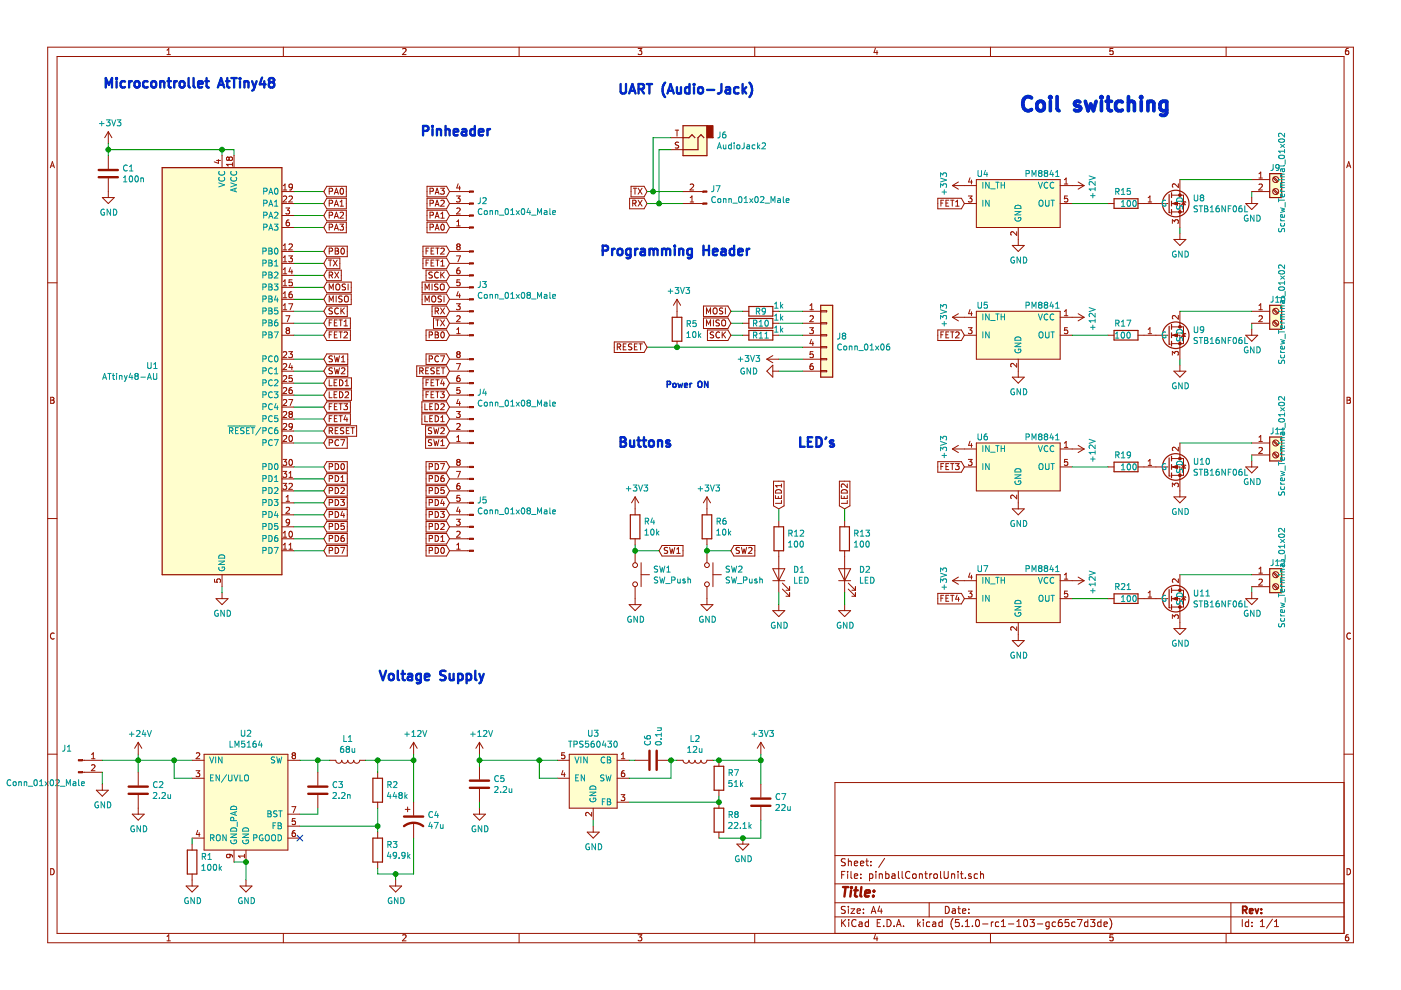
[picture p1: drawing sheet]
<svg xmlns="http://www.w3.org/2000/svg" width="297mm" height="210mm" viewBox="0 0 297 210" stroke-linecap="round" stroke-linejoin="round" font-family="sans-serif">
<g fill="#fffecd" stroke="#fffecd" stroke-width=".25">
<path d="M174 64.7h2.5v15.3h-2.5z" fill-rule="evenodd"/>
<path d="M144.8 26.7h5.1v6.3h-5.1z" fill-rule="evenodd"/>
<path d="M34.4 35.5h25.4v86.4h-25.4z" fill-rule="evenodd"/>
<path d="M269.2 36.8h2.5v5.1h-2.5z" fill-rule="evenodd"/>
<path d="M269.2 64.7h2.5v5.1h-2.5z" fill-rule="evenodd"/>
<path d="M269.2 92.7h2.5v5h-2.5z" fill-rule="evenodd"/>
<path d="M269.2 120.6h2.5v5.1h-2.5z" fill-rule="evenodd"/>
</g>
<g fill="none" stroke="#981200" stroke-width=".21">
<path d="M10.1 10h276.8v189.9h-276.8zM12.1 12h272.9v185.9h-272.9zM35.4 11.6h.7M35.4 10.6l.4-.3v1.3M60.1 10v2M85.4 10.4l.5-.1 .2 .3-.8 1h.8M110.1 10v2M135.3 10.3h.8l-.5 .5 .4 .1v.5l-.1 .2-.6-.2M160 10v2M185.6 10.2l-.3 .9h.8M185.9 10.7v.9M210 10v2"/>
<path d="M236 10.3h-.6l-.1 .6 .6-.1 .1 .6-.2 .2-.5-.2M260 10v2M285.9 10.3h-.4l-.2 .3-.1 .7 .3 .3 .4-.2v-.6h-.4l-.3 .2M10.7 35.6l.4-1.3 .4 1.3M10.8 35.2h.6M23 27.9l-.8 1.3M23 27.9v2.6M23 33v2.8M23 37.8v4.1M23 27.9l.7 1.3M45.9 34h.8M46.3 33.8v.8l-.9-.3"/>
<path d="M47.1 33v2.5M48.6 33.5l.2-.2h.3l.2 .2-.1 .4-.1 .1h-.4l-.1-.2M48.6 33.5l-.3-.2-.3 .2 .1 .5h.3l.2-.2M48.6 33.5v.3M49.3 34.9h-1.3l.4 .3M49.3 34.5v.7M49.6 33v2.5M60 39.4l.4-.4v1.3M62 39.6l-.3 .2h-.3l-.1-.7 .4-.1 .3 .3-.1 .7-.2 .2-.3 .1M69.3 39.5h4.1v2.2h-4.1l-.6-1.1zM90.5 39.5h4.2l.6 1.1-.6 1.1h-4.2zM93.4 39.9h.8l-.4 .5 .3 .1v.5l-.2 .2-.5-.2"/>
<path d="M97.1 39l-.3 .9h.8M97.4 39.4v.9M133.8 39.5h2.8l.6 1.1-.6 1.1h-2.8zM134.3 39.9h.7M134.6 39.9v1.3M135.3 39.9l.8 1.3M136.1 39.9l-.8 1.3M142.3 31.7h2.5M142.3 29.2h2.5M143.2 27.6h.7M143.5 27.6v1.3M143.9 30.2l-.5-.1-.2 .2 .1 .4 .5 .2 .1 .3-.3 .2h-.4"/>
<path d="M146.3 39.1l.5-.1 .3 .4-.8 .9h.8M201.9 39.3h5.1M201.9 39.3l1.3 .8M203.2 38.6l-1.3 .7M205.7 37.7l-.3 .9h.7M206 38.2v.8M207 38.1h17.8v10.1h-17.8zM224.8 39.3h5.1M225.7 39h.7M225.7 38.1l.3-.4v1.3M228.6 38.6l1.3 .7M229.9 39.3l-1.3 .8"/>
<path d="M249.8 39v.8l-.9-.8-.3 .2 .1 .5M250.2 38.1v3.3M265.4 38.1h3.8M266.9 39.1l.5-.1 .3 .4-.8 .9h.8M266.9 37.7h.8M266.9 36.8l.4-.3v1.2M269.9 37.7l.9 .9M270.1 37.6l.9 .8M285.5 35.6l.5-1.3 .4 1.3M285.6 35.2h.7M10.1 60h2M21.7 41.9h2.5l-1.2 1.3z"/>
<path d="M59.8 40.6h2.5M59.8 43.2h2.5M59.8 45.7h2.5M59.8 48.2h2.5M59.8 53.3h2.5M59.8 55.8h2.5M59.8 58.4h2.5M60 41.7l.5-.1 .3 .3-.8 .9h.8M60 57.1l.4-.3v1.3M60 58.1h.8M60 53h.8M60 40.3h.8"/>
<path d="M60 52.1l.4-.4v1.3M60 54.6l.4-.4v1.3M60 59.7l.4-.4v1.3M60 55.5h.8M60.6 44.1h.8l-.4 .5 .3 .1 .1 .4-.3 .3-.5-.2M61.2 54.2h.8l-.4 .5 .3 .2 .1 .4-.3 .2-.5-.1M61.3 46.6h-.3a.79 .79 0 0 0-.1 1.3h.4l.1-.5-.3-.3h-.2l-.2 .3M61.3 41.7l.4-.1 .3 .3-.8 .9h.8M61.3 51.8l.4-.1 .3 .4-.8 .9h.8M61.6 56.7l-.3 .9h.8M61.9 57.2v.9M61.9 59.3h-.6v.6l.4-.1 .3 .3v.3l-.3 .2-.4-.1"/>
<path d="M69.3 42h4.1v2.3h-4.1l-.6-1.1zM69.3 54.7h2.8v2.3h-2.8l-.6-1.2zM69.3 57.3h3.1v2.2h-3.1l-.6-1.1zM69.3 59.8h5.2v2.2h-5.2l-.6-1.1zM69.3 52.2h4.3v2.2h-4.3l-.6-1.1zM69.3 44.6h4.1v2.2h-4.1l-.6-1.1zM69.3 47.1h4.1v2.2h-4.1l-.6-1.1zM69.6 55.1h.8M69.8 43.1l.7-.1v-.4l-.7-.2v1.3M69.8 40.6l.7-.1v-.5l-.7-.1v1.3M69.8 45.6l.7-.1v-.4l-.7-.1v1.3M69.8 48.2l.7-.1v-.5l-.7-.1v1.3"/>
<path d="M69.8 53.3l.7-.1v-.5l-.7-.1v1.3M69.8 58.3l.7-.1v-.4l-.7-.1v1.2M70 55.1v1.3M70.1 58.3l.4 .6M70.7 55.1l.8 1.3M70.9 41.2l.4-1.3 .5 1.3M70.9 43.7l.4-1.3 .5 1.3M70.9 46.3l.4-1.3 .5 1.3M70.9 48.8l.4-1.3 .5 1.3M71 57.7l.8 1.2M71 40.8h.6M71 43.4h.6"/>
<path d="M71 45.9h.6M71 48.4h.6M71.1 52.6h.4l.3 .3-.3 .3 .3 .2-.1 .4-.6 .1zM71.1 53.2h.4M71.5 55.1l-.8 1.3M71.8 57.7l-.8 1.2M72.1 47.5h.7l-.4 .5 .4 .1v.6l-.2 .1-.5-.1M72.1 45.1l.5-.1 .2 .3-.7 1h.7M72.1 43.7h.7M72.1 42.8l.4-.4v1.3M72.2 40l.2-.1a.69 .69 0 0 1 .4 .6 .69 .69 0 0 1-.4 .7l-.3-.5zM72.4 52.7l.2-.1a.67 .67 0 0 1 .4 .6 .67 .67 0 0 1-.4 .7l-.3-.5z"/>
<path d="M89.5 59.8h5.2l.6 1.1-.6 1.1h-5.2zM89.7 54.7h5l.6 1.1-.6 1.2h-5zM89.7 52.2h5l.6 1.1-.6 1.1h-5zM90.3 57.3h4.4l.6 1.1-.6 1.1h-4.4zM90.3 53.2h.4M90.3 55.7h.4M90.5 42h4.2l.6 1.2-.6 1.1h-4.2zM90.5 44.6h4.2l.6 1.1-.6 1.1h-4.2zM90.5 47.1h4.2l.6 1.1-.6 1.1h-4.2zM90.9 55.1h-.6v1.3M90.9 52.6h-.6v1.3M91.2 43.1h.6l.1-.2-.1-.3-.6-.2v1.3"/>
<path d="M91.2 40.6l.6-.1 .1-.2-.1-.3-.6-.1v1.3M91.2 45.6h.6l.1-.2-.1-.3-.6-.1v1.3M91.2 48.2l.6-.1 .1-.1-.1-.4-.6-.1v1.3M91.4 53.2h.4M91.4 55.7h.4M91.7 57.8l-.5-.1-.3 .2 .1 .3 .6 .3v.3l-.7 .1M92 55.1h-.6v1.3h.6M92 52.6h-.6v1.3h.6M92.3 48.8l.4-1.3 .4 1.3M92.3 46.3l.4-1.3 .4 1.3M92.3 43.7l.4-1.3 .4 1.3M92.3 41.2l.4-1.3 .4 1.3"/>
<path d="M92.4 55.1h.7M92.4 40.8h.6M92.4 43.4h.6M92.4 45.9h.6M92.4 48.4h.6M92.4 52.6h.7M92.7 52.6v1.3M92.7 55.1v1.3M92.9 57.8a.56 .56 0 0 0-.8 .5 .56 .56 0 0 0 .8 .5M93.5 42.6l.4-.2 .3 .4-.8 .9h.8M93.5 52.7l.4-.1 .3 .4-.8 .9h.8M93.5 57.7v1.2"/>
<path d="M93.5 45.3l.3-.3v1.3M93.5 55.5l.3-.4v1.3M93.5 46.3h.7M93.5 56.4h.7M93.6 47.6l.2-.1a.67 .67 0 0 1 .4 .7 .67 .67 0 0 1-.4 .6l-.3-.5zM93.7 58.2l.5 .7M94.2 57.7l-.7 .7M95.3 40.6h4.2M95.3 43.2h4.2M95.3 45.7h4.2M95.3 48.2h4.2M95.3 53.3h4.2"/>
<path d="M95.3 55.8h4.2M95.3 58.4h4.2M96.8 41.6h.8l-.5 .4 .4 .2 .1 .4-.3 .2-.5-.1M96.8 54.2h.8l-.5 1.3M96.8 47.9h.8M96.8 47l.4-.4v1.3M96.8 44.2l.5-.1 .3 .4-.8 .9h.8M97.1 52.3l-.3-.3 .3-.3h.2l.3 .3-.3 .3M97.1 52.3l-.3 .2v.3l.3 .2 .3-.1 .2-.1v-.3l-.3-.2M97.1 52.3h.2M97.4 56.8h-.2a.79 .79 0 0 0-.1 1.3l.3-.1 .2-.5-.3-.2h-.2l-.3 .2M97.5 59.3h-.6l-.1 .6 .5-.1 .3 .3v.3l-.3 .2-.5-.1"/>
<path d="M133.5 42h3.1l.6 1.2-.6 1.1h-3.1zM134.1 43.1h.7v-.5l-.7-.2v1.3M134.5 43.1l.4 .6M135.3 42.4l.8 1.3M136.1 42.4l-.8 1.3M144.8 40.6h4.2M144.8 43.2h4.2M146.3 42.8h.8M146.3 41.9l.4-.3v1.2M198.8 42h5l.7 1.2-.7 1.1h-5zM199.5 43.1h.4M200.1 42.4h-.6v1.3"/>
<path d="M200.6 43.1h.4M201.2 42.4h-.6v1.3h.6M201.5 42.4h.8M201.9 42.4v1.3M202.6 43.7h.8M202.6 42.8l.4-.4v1.3M204.5 43.2h2.5M205.3 41.6h.8l-.4 .4 .3 .2 .1 .4-.3 .2-.5-.1M214.6 52h2.6l-1.3 1.3zM215.6 49.1v.8l-1-.8-.3 .3 .1 .5M215.9 48.2v3.8M224.8 43.2h2.5"/>
<path d="M226.3 41.6h-.6v.6l.4-.2 .3 .3v.3l-.3 .2-.4-.1M234.9 43.2h1.3M241.3 43.2h6.3M243.4 42.8h.8M243.4 41.9l.4-.3v1.2M248.4 43.2h1.8v5M248.4 41.4h2.5v3.5h-2.5M248.6 47.4v-.8l.4 .4 .2-.3 .4-.1 .2 .2-.1 .6M248.9 50.8h2.5l-1.2 1.2zM250.2 49.5v1.3M250.4 42.6l1 .3M250.9 42.8l.4 .6h-.8z"/>
<path d="M264.1 43.2h2.6l-1.3 1.2zM265.4 40.6h3.8M265.4 41.9v1.3M269.9 40.3l.9 .8M270.1 40.1l.9 .8M285 60h1.9M59.8 66h2.5M59.8 68.5h2.5M59.8 71.1h2.5M59.8 76.2h2.5M59.8 78.7h2.5M59.8 60.9h2.5"/>
<path d="M59.8 63.5h2.5M60 65.7h.8M60 74.7l.5-.1 .3 .3-.8 .9h.8M60 77.2l.5-.1 .3 .4-.8 .9h.8M60 79.8l.5-.2 .3 .4-.8 .9h.8M60 60.6h.8M60 62.2l.4-.3v1.2M60 64.8l.4-.4v1.3M60 63.1h.8M60.6 66.9h.8l-.5 1.3M60.9 70l-.2-.2 .2-.3h.2l.3 .2-.3 .3M60.9 70l-.2 .3v.2l.2 .2h.4l.1-.2v-.2l-.3-.3"/>
<path d="M60.9 70h.2M61.2 74.6h.8l-.4 .4 .3 .2 .1 .4-.3 .2-.5-.1M61.2 64.4h.9l-.6 1.3M61.6 77l-.3 .9h.8M61.9 61.9l-.5 .1-.1 .4v.6l.6 .1 .1-.2-.1-.5-.4-.1-.2 .3M61.9 77.5v.9M61.9 79.6h-.6v.6l.4-.1 .3 .3v.3l-.3 .2-.4-.1M69.3 70h5v2.2h-5l-.6-1.1zM69.3 75h4.4v2.3h-4.4l-.6-1.1zM69.3 77.6h4.4v2.2h-4.4l-.6-1.1zM69.3 64.9h4.3v2.2h-4.3l-.6-1.1zM69.3 67.4h5v2.3h-5l-.6-1.2z"/>
<path d="M69.3 62.3h5.2v2.3h-5.2l-.6-1.1zM69.8 71h.4M69.8 68.4h.4M69.8 61.5v-1.3l.4 .9 .5-.9v1.3M69.8 64v-1.2l.4 .9 .5-.9v1.2M70.4 67.8h-.6v1.3M70.4 70.4h-.6v1.2M70.5 65.4l-.5-.1-.2 .1v.4l.6 .2 .1 .3-.3 .3-.5-.1M70.5 75.5l-.5-.1-.2 .2v.3l.6 .3 .1 .3-.3 .2h-.5M70.5 78.1l-.5-.1-.2 .1v.4l.6 .2 .1 .3-.3 .3-.5-.1M70.9 71h.4M70.9 68.4h.4"/>
<path d="M70.9 75.4l.3 1.3 .2-.9 .3 .9 .3-1.3M70.9 78l.3 1.3 .2-1 .3 1 .3-1.3M71.3 60.4l.2-.2 .4 .1a.78 .78 0 0 1-.1 1.2l-.5-.2zM71.3 62.8v1.2M71.5 67.8h-.6v1.3h.6M71.5 70.4h-.6v1.2h.6M71.8 65.4a.56 .56 0 0 0-.8 .1 .56 .56 0 0 0 0 .8l.4 .3 .4-.2M71.9 67.8h.7M71.9 70.4h.7M72.2 67.8v1.3M72.2 70.4v1.2M72.3 65.3v1.3"/>
<path d="M72.4 76.7h.7M72.4 75.8l.4-.4v1.3M72.4 78.1l.5-.1 .2 .3-.8 1h.8M72.5 65.9l.5 .7M72.5 62.8h-.4l-.2 .1v.3l.5 .3 .1 .3-.2 .2h-.5M72.9 69.1h.8M72.9 70.5l.5-.1 .3 .3-.8 .9h.8M72.9 68.2l.4-.4v1.3M73 65.3l-.7 .7M73.1 62.9l.2-.1a.44 .44 0 0 1 .6 .4l-.1 .6-.5 .2-.2-.2zM73.2 60.3l-.4-.1-.2 .1v.5l.6 .2v.3l-.2 .2-.5-.1M73.8 60.2v1.3"/>
<path d="M88.4 77.6h6.3l.6 1.1-.6 1.1h-6.3zM89 78.6h.6l.1-.2-.1-.3-.6-.1v1.3M89.3 78.6l.4 .7M89.5 62.3h5.2l.6 1.2-.6 1.1h-5.2zM90.1 61.5v-1.3l.5 .9 .4-.9v1.3M90.1 64v-1.2l.5 .9 .4-.9v1.2M90.3 78.6h.4M90.3 70h4.4l.6 1.1-.6 1.1h-4.4zM90.3 75h4.4l.6 1.2-.6 1.1h-4.4zM90.9 78h-.6v1.3h.6M91 71h.6l.1-.5-.7-.1v1.2M91 76.1h.6l.1-.5-.7-.2v1.3"/>
<path d="M91.6 64.9h3.1l.6 1.1-.6 1.1h-3.1zM91.6 62.9l.2-.1h.4a.78 .78 0 0 1-.1 1.2l-.5-.2zM91.6 60.2v1.3M91.9 67.4h2.8l.6 1.1-.6 1.2h-2.8zM92.1 78.1l-.5-.1-.2 .1v.4l.6 .2 .1 .3-.3 .3-.5-.1M92.3 71h.4M92.3 66l.6-.1v-.5l-.6-.1v1.3M92.3 70.4l.6 .1v.4l-.2 .1 .3 .2-.1 .4h-.6zM92.4 67.8h.7M92.6 66l.4 .6M92.6 78.6h.4M92.7 67.8v1.3"/>
<path d="M92.9 60.3l-.5-.1-.2 .1v.4l.5 .3 .2 .3-.3 .2-.5-.1M93 75.6a.56 .56 0 0 0-.8 .5 .56 .56 0 0 0 .8 .5M93.2 78h-.6v1.3h.6M93.4 60.4l.3-.2a.44 .44 0 0 1 .5 .4l-.1 .7-.4 .2-.3-.2zM93.4 75.4h.8l-.5 1.3M93.4 67.8l.8 1.3M93.4 65.3l.8 1.3M93.6 70.5l.2-.1a.67 .67 0 0 1 .4 .6 .67 .67 0 0 1-.4 .6l-.3-.4zM93.6 62.8h-.5l-.2 .1 .1 .4 .5 .2 .1 .3-.2 .2h-.5M93.6 78h.7M93.9 78v1.3M94.1 62.8v1.2"/>
<path d="M94.2 67.8l-.8 1.3M94.2 65.3l-.8 1.3M95.3 66h4.2M95.3 68.5h4.2M95.3 71.1h4.2M95.3 76.2h4.2M95.3 78.7h4.2M95.3 60.9h4.2M95.3 63.5h4.2M96.8 64.4h.8l-.5 .5 .4 .1 .1 .4-.3 .3-.5-.2M96.8 77.1h.8l-.5 1.3M96.8 67.1l.5-.2 .3 .4-.8 .9h.8"/>
<path d="M96.8 70.7h.8M96.8 69.8l.4-.3v1.2M97.1 75.1l-.3-.2 .3-.3h.2l.3 .2-.3 .3M97.1 75.1l-.3 .2v.3l.3 .2h.3l.2-.2v-.3l-.3-.2M97.1 75.1h.2M97.1 61.8l-.3 .9h.8M97.4 79.6h-.2a.79 .79 0 0 0-.1 1.3h.3l.2-.5-.3-.3h-.2l-.3 .3M97.4 62.3v.8M130.2 72.5h6.4l.6 1.1-.6 1.1h-6.4zM130.9 73.6l.6-.1 .1-.2-.1-.3-.6-.1v1.3M131.2 73.6l.4 .6M132.1 73.5h.5"/>
<path d="M132.8 72.9h-.7v1.3h.7M134 73l-.5-.1-.2 .1v.4l.5 .2 .2 .3-.3 .3-.5-.1M134.5 73.5h.4M135.1 72.9h-.6v1.3h.6M135.5 72.9h.7M135.8 72.9v1.3M143.5 63.5v3.8M143.5 72.3v1.3M143.5 63.5l-.7 1.2M143.5 63.5l.8 1.2M149.2 64.9h5.1l.7 1.1-.7 1.1h-5.1zM149.2 67.4h5.1l.7 1.1-.7 1.2h-5.1z"/>
<path d="M149.8 66.6v-1.3l.4 .9 .4-.9v1.3M149.8 69.1v-1.3l.4 .9 .4-.9v1.3M150 70h4.3l.7 1.1-.7 1.1h-4.3zM151.3 65.5l.2-.2 .3 .1a.78 .78 0 0 1-.1 1.2l-.4-.2zM151.3 67.8v1.3M151.3 70.4h-.5l-.2 .2 .1 .3 .6 .3v.3l-.7 .1M152.5 67.9l-.5-.1-.2 .2v.3l.6 .3 .1 .3-.2 .2-.5-.1M152.6 70.5a.56 .56 0 0 0-.8 .5 .56 .56 0 0 0 .8 .5M153.1 68l.2-.2a.44 .44 0 0 1 .5 .5v.6l-.5 .2-.2-.2zM153.1 70.4v1.2M153.2 65.4l-.4-.1-.2 .1v.5l.6 .2v.2l-.2 .3-.5-.1M153.3 70.9l.5 .7"/>
<path d="M153.8 65.3v1.3M153.8 70.4l-.7 .7M157.5 66h1.3M157.5 68.5h1.3M157.5 71.1h1.3M162.6 76.2h2.5M162.6 76.2l1.3 .7M163.9 66h1.2M163.9 68.5h1.2M163.9 71.1h1.2M163.9 78.7h1.2M163.9 77.4v2.6l-1.3-1.3z"/>
<path d="M163.9 75.4l-1.3 .8M170.2 66h3.8M170.2 68.5h3.8M170.2 71.1h3.8M170.2 73.6h3.8M170.2 76.2h3.8M170.2 78.7h3.8M171.7 69.5h.8l-.5 .5 .4 .1 .1 .4-.3 .2-.5-.1M171.7 65.7h.8M171.7 64.8l.4-.4v1.3M171.7 67.1l.5-.2 .3 .4-.8 .9h.8M172 72l-.3 .9h.8"/>
<path d="M172.3 77.1h-.2a.79 .79 0 0 0-.1 1.3l.3-.1 .2-.5-.3-.2h-.2l-.3 .2M172.3 72.5v.8M172.4 74.6h-.6l-.1 .6 .5-.2 .3 .3v.3l-.3 .2-.5-.1M174 65.9h1.3v.2h-1.3zM174 68.4h1.3v.3h-1.3zM174 71h1.3v.2h-1.3zM174 73.5h1.3v.2h-1.3zM174 76h1.3v.3h-1.3zM174 78.6h1.3v.2h-1.3zM198.8 70h5l.7 1.1-.7 1.1h-5zM199.5 71h.4M200.1 70.4h-.6v1.2"/>
<path d="M200.6 71h.4M201.2 70.4h-.6v1.2h.6M201.5 70.4h.8M201.9 70.4v1.2M201.9 67.3h5.1M201.9 67.3l1.3 .7M202.6 70.5l.5-.1 .3 .3-.8 .9h.8M203.2 66.5l-1.3 .8M204.5 71.1h2.5M205.3 69.5h.8l-.4 .5 .3 .1 .1 .4-.3 .2-.5-.1M205.7 65.6l-.3 .9h.7M206 66.1v.8"/>
<path d="M207 66h17.8v10.2h-17.8zM214.6 80h2.6l-1.3 1.2zM215.6 77v.8l-1-.8-.3 .3 .1 .5M215.9 76.2v3.8M224.8 71.1h2.5M224.8 67.3h5.1M225.7 66.9h.7M225.7 66l.3-.3v1.2M226.3 69.5h-.6v.6l.4-.1 .3 .2v.3l-.3 .2-.4-.1M228.6 66.5l1.3 .8M229.9 67.3l-1.3 .7M234.9 71.1h1.3"/>
<path d="M241.3 71.1h6.3M243.4 70.7h.8M243.4 69.8l.4-.3v1.2M248.4 71.1h1.8v5.1M248.4 69.3h2.5v3.6h-2.5M248.6 75.3v-.8l.4 .4 .2-.3 .4-.1 .2 .3-.1 .5M248.9 78.7h2.5l-1.2 1.3zM249.8 66.9v.8l-.9-.8-.3 .2 .1 .5M250.2 66v3.3M250.2 77.4v1.3M250.4 70.6l1 .2M250.9 70.7l.4 .6h-.8z"/>
<path d="M264.1 71.1h2.6l-1.3 1.2zM265.4 66h3.8M265.4 68.5h3.8M265.4 69.8v1.3M266.9 65.7h.8M266.9 67.1l.5-.2 .3 .4-.8 .9h.8M266.9 64.8l.4-.4v1.3M269.9 68.2l.9 .8M269.9 65.7l.9 .8M270.1 68l.9 .9M270.1 65.5l.9 .8M10.7 84.2h.5l.2 .3-.2 .3 .3 .3-.2 .4h-.6z"/>
<path d="M10.7 84.8h.5M59.8 81.2h2.5M59.8 83.8h2.5M59.8 86.3h2.5M59.8 88.8h2.5M59.8 91.4h2.5M59.8 93.9h2.5M59.8 99h2.5M60 97.4h.8l-.4 .5 .3 .1v.5l-.2 .2-.5-.2M60 99.9h.8l-.4 .5 .3 .2v.5l-.2 .1-.5-.1M60 92.5l.5-.2 .3 .4-.8 .9h.8M60 89.9l.5-.1 .3 .3-.8 1h.8"/>
<path d="M60 87.4l.5-.1 .3 .3-.8 .9h.8M60 82.3l.5-.1 .3 .3-.8 .9h.8M60 84.8l.5-.1 .3 .4-.8 .9h.8M61.2 84.7h.9l-.6 1.3M61.4 92.5l.2-.2a.67 .67 0 0 1 .4 .7 .67 .67 0 0 1-.4 .6l-.3-.5zM61.4 97.5l.2-.1a.67 .67 0 0 1 .4 .6 .67 .67 0 0 1-.4 .7l-.3-.5zM61.5 87.8l-.2-.2 .2-.3h.2l.3 .2-.3 .3M61.5 87.8l-.2 .2v.4l.2 .1h.4l.1-.2v-.3l-.3-.2M61.5 87.8h.2M61.9 82.2l-.5 .1-.1 .4v.6l.6 .1 .1-.2-.1-.5h-.4l-.2 .2M62 90.3l-.3 .3-.3-.1-.1-.6 .4-.1 .3 .2-.1 .8-.2 .2-.3 .1M69.3 92.8h4.3v2.2h-4.3l-.6-1.1z"/>
<path d="M69.3 97.9h4.3v2.2h-4.3l-.6-1.1zM69.3 90.3h6.3v2.2h-6.3l-.6-1.1zM69.3 85.2h5v2.2h-5l-.6-1.1zM69.3 87.7h5v2.3h-5l-.6-1.2zM69.3 80.1h5.2v2.3h-5.2l-.6-1.2zM69.3 82.7h5.2v2.2h-5.2l-.6-1.1zM69.8 80.5v1.3h.6M69.8 83.1v1.2h.6M69.8 91.3l.7-.1v-.4l-.7-.1v1.2M69.8 93.9l.7-.1v-.5l-.7-.1v1.3M69.8 99l.7-.1v-.5l-.7-.1v1.3M69.8 86.2h.4"/>
<path d="M69.8 88.7h.4M70.1 91.3l.4 .6M70.4 85.6h-.6v1.3M70.4 88.1h-.6v1.3M70.8 81.1h.5M70.8 83.7h.5M70.9 86.2h.4M70.9 88.7h.4M71.1 98.3a.64 .64 0 0 1 .7 .6 .64 .64 0 0 1-.7 .7zM71.1 91.3h.4M71.4 80.5h-.6v1.3h.6M71.4 83.1h-.6v1.2h.6"/>
<path d="M71.5 85.6h-.6v1.3h.6M71.5 88.1h-.6v1.3h.6M71.7 90.7h-.6v1.2h.6M71.8 93.3a.56 .56 0 0 0-.8 .6 .56 .56 0 0 0 .8 .5M71.9 85.6h.7M71.9 88.1h.7M72 80.5a.64 .64 0 0 1 .7 .7 .64 .64 0 0 1-.7 .6zM72 83.1a.64 .64 0 0 1 .7 .6 .64 .64 0 0 1-.7 .6zM72.2 85.6v1.3M72.2 88.1v1.3M72.2 93.2h.9l-.6 1.3M72.4 98.4l.2-.1a.67 .67 0 0 1 .4 .6 .67 .67 0 0 1-.4 .7l-.3-.5z"/>
<path d="M72.9 90.8l-.5-.1-.2 .1 .1 .4 .5 .2 .1 .3-.3 .2h-.4M72.9 85.6h.8l-.5 .5 .4 .1 .1 .4-.3 .3-.5-.2M73.2 81.8h.7M73.2 80.9l.4-.4v1.3M73.2 83.2l.5-.1 .2 .3-.8 .9h.8M73.2 88.1l-.3 .9h.8M73.4 91.3h.5M73.6 88.6v.8M74 90.7h-.6v1.2h.6M74.4 90.7h.7M74.8 90.7v1.2M89.4 87.7h5.3l.6 1.1-.6 1.2h-5.3z"/>
<path d="M89.4 85.2h5.3l.6 1.1-.6 1.1h-5.3zM89.7 80.1h5l.6 1.1-.6 1.2h-5zM89.7 82.7h5l.6 1.1-.6 1.1h-5zM90.1 85.6v1.3h.6M90.1 88.1v1.3h.6M90.2 90.3h4.5l.6 1.1-.6 1.1h-4.5zM90.2 92.8h4.5l.6 1.1-.6 1.1h-4.5zM90.3 81.1h.4M90.3 83.7h.4M90.3 97.9h4.4l.6 1.1-.6 1.1h-4.4zM90.9 80.5h-.6v1.3M90.9 83.1h-.6v1.2"/>
<path d="M91 99l.6-.1 .1-.5-.7-.1v1.3M91.1 86.2h.4M91.1 88.7h.4M91.4 81.1h.4M91.4 83.7h.4M91.5 90.8l-.5-.1-.1 .1v.4l.6 .3v.2l-.2 .2h-.5M91.5 93.3l-.5-.1-.1 .1v.5l.6 .2v.3l-.2 .2-.5-.1M91.7 85.6h-.6v1.3h.6M91.7 88.1h-.6v1.3h.6M92 93.2l.3 1.3 .2-.9 .2 .9 .3-1.3M92 90.7l.3 1.2 .2-.9 .2 .9 .3-1.2M92 80.5h-.6v1.3h.6"/>
<path d="M92 83.1h-.6v1.2h.6M92.3 98.3a.64 .64 0 0 1 .7 .6 .64 .64 0 0 1-.7 .7zM92.3 85.6a.64 .64 0 0 1 .7 .6 .64 .64 0 0 1-.7 .7zM92.3 88.1a.64 .64 0 0 1 .7 .7 .64 .64 0 0 1-.7 .6zM92.4 80.5h.7M92.4 83.1h.7M92.7 80.5v1.3M92.7 83.1v1.2M93.4 83.1h.8l-.4 .4 .3 .2v.5l-.2 .1-.5-.1M93.4 98.3h.8l-.5 1.3M93.5 90.8l.4-.1 .3 .3-.8 .9h.8M93.5 85.7l.4-.1 .3 .4-.8 .9h.8"/>
<path d="M93.5 88.5l.3-.4v1.3M93.5 93.6l.3-.4v1.3M93.5 89.4h.7M93.5 94.5h.7M93.8 80.5l-.3 .9h.7M94.1 81v.8M95.3 81.2h4.2M95.3 83.8h4.2M95.3 86.3h4.2M95.3 88.8h4.2M95.3 91.4h4.2M95.3 93.9h4.2"/>
<path d="M95.3 99h4.2M96.8 87.3h.8l-.5 .4 .4 .2 .1 .4-.3 .2-.5-.1M96.8 99.9h.8l-.5 1.3M96.8 92.7l.4-.4v1.3M96.8 89.9l.5-.1 .3 .3-.8 1h.8M96.8 93.6h.8M97.1 98l-.3 .2v.2l.3 .3 .3-.1 .2-.2v-.2l-.3-.2M97.1 98l-.3-.3 .3-.3h.2l.3 .3-.3 .3M97.1 98h.2M97.1 84.7l-.3 .8h.8M97.4 85.1v.9M97.5 82.2h-.6l-.1 .6 .5-.1 .3 .2v.3l-.3 .2-.5-.1"/>
<path d="M198.8 97.9h5l.7 1.1-.7 1.1h-5zM199.5 98.9h.4M200.1 98.3h-.6v1.3M200.6 98.9h.4M201.2 98.3h-.6v1.3h.6M201.5 98.3h.8M201.9 98.3v1.3M201.9 95.2h5.1M201.9 95.2l1.3 .8M202.6 98.3h.8l-.5 .5 .4 .1v.5l-.2 .2-.5-.2M203.2 94.4l-1.3 .8M204.5 99h2.5"/>
<path d="M205.3 97.4h.8l-.4 .5 .3 .1 .1 .4-.3 .3-.5-.2M205.7 93.5l-.3 .9h.7M206 94v.9M207 93.9h17.8v10.2h-17.8zM224.8 99h2.5M224.8 95.2h5.1M225.7 94.9h.7M225.7 94l.3-.4v1.3M226.3 97.4h-.6v.6l.4-.1 .3 .2v.3l-.3 .3-.4-.2M228.6 94.4l1.3 .8M229.9 95.2l-1.3 .8M234.9 99h1.3"/>
<path d="M241.3 99h6.3M243.4 98.7h.8M243.4 97.8l.4-.4v1.3M248.4 99h1.8v6.4M248.4 97.2h2.5v3.6h-2.5M249.8 94.8v.8l-.9-.8-.3 .3 .1 .5M250.2 93.9v3.3M250.4 98.5l1 .3M250.9 98.6l.4 .7h-.8zM264.1 99h2.6l-1.3 1.3zM265.4 93.9h3.8M265.4 97.7v1.3"/>
<path d="M265.4 96.5h3.8M266.9 93.6h.8M266.9 92.7l.4-.4v1.3M266.9 95l.5-.1 .3 .3-.8 .9h.8M269.9 96.1l.9 .9M269.9 93.6l.9 .8M270.1 96l.9 .8M270.1 93.4l.9 .9M285.6 84.2h.4l.3 .3-.3 .3 .3 .3-.2 .4h-.5zM285.6 84.8h.4M10.1 109.9h2M59.8 101.5h2.5"/>
<path d="M59.8 104.1h2.5M59.8 106.6h2.5M59.8 109.2h2.5M59.8 111.7h2.5M59.8 114.2h2.5M59.8 116.8h2.5M60 102.5h.8l-.4 .5 .3 .1v.5l-.2 .2-.5-.2M60 116.4h.8M60 113.9h.8M60 113l.4-.4v1.3M60 115.5l.4-.3v1.2M60.7 105.4l.3-.4v1.3"/>
<path d="M60.7 107.7l.4-.1 .3 .3-.8 .9h.8M60.7 106.3h.7M61.3 115.5l.3-.3v1.2M61.3 102.6l.4-.1 .3 .3-.8 1h.8M61.3 116.4h.7M61.3 100.3l.3-.4v1.3M61.3 101.2h.7M61.4 110.7l-.3 .2-.3-.1-.1-.1v-.5l.4-.1 .3 .3-.2 .8-.4 .2M61.4 112.8l.2-.2a.67 .67 0 0 1 .4 .7 .67 .67 0 0 1-.4 .6l-.3-.5zM69.3 100.4h4.3v2.3h-4.3l-.6-1.2zM69.3 103h4.3v2.2h-4.3l-.6-1.1zM69.3 105.5h4.3v2.2h-4.3l-.6-1.1z"/>
<path d="M69.3 108h4.3v2.3h-4.3l-.6-1.1zM69.3 110.6h4.3v2.2h-4.3l-.6-1.1zM69.3 113.1h4.3v2.3h-4.3l-.6-1.2zM69.3 115.7h4.3v2.2h-4.3l-.6-1.1zM69.8 111.6l.7-.1v-.4l-.7-.1v1.3M69.8 101.5l.7-.1v-.4l-.7-.2v1.3M69.8 104l.7-.1v-.4l-.7-.1v1.2M69.8 106.6l.7-.1v-.5l-.7-.1v1.3M69.8 109.1l.7-.1v-.4l-.7-.2v1.3M69.8 114.2l.7-.1v-.4l-.7-.2v1.3M69.8 116.7l.7-.1v-.4l-.7-.1v1.2M71.1 100.8a.64 .64 0 0 1 .7 .7 .64 .64 0 0 1-.7 .6z"/>
<path d="M71.1 103.4a.64 .64 0 0 1 .7 .6 .64 .64 0 0 1-.7 .6zM71.1 105.9a.64 .64 0 0 1 .7 .6 .64 .64 0 0 1-.7 .7zM71.1 108.4a.64 .64 0 0 1 .7 .7 .64 .64 0 0 1-.7 .6zM71.1 111a.64 .64 0 0 1 .7 .6 .64 .64 0 0 1-.7 .7zM71.1 113.5a.64 .64 0 0 1 .7 .7 .64 .64 0 0 1-.7 .6zM71.1 116.1a.64 .64 0 0 1 .7 .6 .64 .64 0 0 1-.7 .6zM72.2 105.9h.8l-.4 .5 .3 .1 .1 .4-.2 .3-.6-.1M72.2 116.1h.9l-.6 1.2M72.3 101.2l.3-.4v1.3M72.3 103.5l.5-.1 .2 .3-.8 .9h.8M72.3 102.1h.7M72.6 108.4l-.3 .9h.8"/>
<path d="M72.9 113.5l-.4 .2-.2 .4v.6h.6l.1-.1-.1-.5-.4-.1-.2 .3M72.9 108.9v.8M72.9 111h-.6v.6l.5-.1 .2 .2v.3l-.2 .3-.5-.2M90.3 115.7h4.4l.6 1.1-.6 1.1h-4.4zM90.3 113.1h4.4l.6 1.1-.6 1.2h-4.4zM90.3 100.4h4.4l.6 1.1-.6 1.2h-4.4zM90.3 103h4.4l.6 1.1-.6 1.1h-4.4zM90.3 105.5h4.4l.6 1.1-.6 1.1h-4.4zM90.3 108h4.4l.6 1.2-.6 1.1h-4.4zM90.3 110.6h4.4l.6 1.1-.6 1.1h-4.4zM91 109.1h.6l.1-.5-.7-.2v1.3M91 116.7h.6l.1-.5-.7-.1v1.2"/>
<path d="M91 111.6h.6l.1-.5-.7-.1v1.3M91 101.5l.6-.1 .1-.4-.7-.2v1.3M91 114.2l.6-.1 .1-.4-.7-.2v1.3M91 104h.6l.1-.5-.7-.1v1.2M91 106.6l.6-.1 .1-.5-.7-.1v1.3M92.3 116.1a.64 .64 0 0 1 .7 .6 .64 .64 0 0 1-.7 .6zM92.3 100.8a.64 .64 0 0 1 .7 .7 .64 .64 0 0 1-.7 .6zM92.3 103.4a.64 .64 0 0 1 .7 .6 .64 .64 0 0 1-.7 .6zM92.3 105.9a.64 .64 0 0 1 .7 .6 .64 .64 0 0 1-.7 .7zM92.3 108.4a.64 .64 0 0 1 .7 .7 .64 .64 0 0 1-.7 .6zM92.3 111a.64 .64 0 0 1 .7 .6 .64 .64 0 0 1-.7 .7zM92.3 113.5a.64 .64 0 0 1 .7 .7 .64 .64 0 0 1-.7 .6z"/>
<path d="M93.4 108.4h.8l-.4 .5 .3 .2v.5l-.2 .1-.5-.1M93.5 111.1l.4-.1 .3 .3-.8 1h.8M93.5 114.8h.7M93.5 113.9l.3-.4v1.3M93.6 116.2l.2-.1a.67 .67 0 0 1 .4 .6 .67 .67 0 0 1-.4 .6l-.3-.4zM93.8 105.9l-.3 .8h.7M94.1 100.8h-.3a.79 .79 0 0 0-.1 1.3l.4-.1v-.6l-.4-.1-.2 .3M94.1 106.3v.9M94.1 103.4h-.6v.6l.2-.1 .4 .1v.5l-.2 .1-.4-.1M95.3 101.5h4.2M95.3 104.1h4.2M95.3 106.6h4.2"/>
<path d="M95.3 109.2h4.2M95.3 111.7h4.2M95.3 114.2h4.2M95.3 116.8h4.2M96.8 110.1h.8l-.5 .5 .4 .1 .1 .4-.3 .3-.5-.2M96.8 115.5l.4-.3v1.2M96.8 112.8l.5-.2 .3 .4-.8 .9h.8M96.8 116.4h.8M97.1 107.5l-.3 .9h.8M97.4 102.5h-.2a.79 .79 0 0 0-.1 1.3l.3-.1 .2-.5-.3-.2h-.2l-.3 .2M97.4 108v.8M97.5 105h-.6l-.1 .6 .5-.1 .3 .3v.3l-.3 .2-.5-.1"/>
<path d="M134.7 105.4v3.8M134.7 114.2v1.3M134.7 116.8v2.5M134.7 105.4l-.8 1.2M134.7 105.4l.7 1.2M135.9 119.3v5.1M140.4 115.7h4.4v2.2h-4.4l-.7-1.1zM141.6 116.1h-.5l-.2 .1v.3l.5 .3 .2 .3-.3 .2h-.5M142 116.1l.3 1.2 .2-.9 .3 .9 .3-1.2M143.5 117.3h.7M143.5 116.4l.3-.3v1.2M149.9 105.4v3.8"/>
<path d="M149.9 114.2v1.3M149.9 116.8v2.5M149.9 105.4l-.8 1.2M149.9 105.4l.7 1.2M151.2 119.3v5.1M155.6 115.7h4.4v2.2h-4.4l-.6-1.1zM156.8 116.1h-.5l-.2 .1v.3l.6 .3 .1 .3-.3 .2h-.4M157.2 116.1l.3 1.2 .3-.9 .2 .9 .3-1.2M158.7 116.2l.5-.1 .2 .3-.8 .9h.8M164 102h2.2v5.3l-1.1 .6-1.1-.6zM164.4 105.1v.6h1.3v-.6M164.6 103.9a.67 .67 0 0 1 .7 0 .67 .67 0 0 1 .4 .6h-1.3z"/>
<path d="M165 105.2v.5M165.1 110.4v1.3M165.1 116.8v8.9M165.7 103h-1.3l.4 .3M165.7 106.1v.6h-1.3M165.7 102.6v.7M178 102h2.2v5.3l-1.1 .6-1.1-.6zM178.4 105.1v.6h1.2v-.6M178.5 103.9a.67 .67 0 0 1 .8 0 .67 .67 0 0 1 .3 .6h-1.2zM179 105.2v.5M179.1 110.4v1.3M179.1 116.8v8.9"/>
<path d="M179.6 102.6v.8l-.9-.8-.3 .2 .1 .5M179.6 106.1v.6h-1.2M214.6 107.9h2.6l-1.3 1.3zM215.6 105v.8l-1-.8-.3 .2 .1 .5M215.9 104.1v3.8M248.6 103.2v-.8l.4 .5 .2-.4 .4-.1 .2 .3-.1 .5M248.9 105.4h2.5l-1.2 1.2zM285 109.9h1.9M11.5 134.3a.58 .58 0 0 0-.8 .5 .58 .58 0 0 0 .8 .6M45.5 122.8v.6l.6 .1-.1-.5 .2-.3h.3l.2 .3-.1 .5M45.8 126.9h2.5l-1.2 1.3zM47.1 121.9v2.5"/>
<path d="M47.1 125.7v1.2M133.4 128.2h2.5l-1.2 1.3zM134.7 124.4v3.8M135.9 121.9h1.8M148.6 128.2h2.6l-1.3 1.3zM149.9 124.4v3.8M151.2 121.9h1.7M163.9 123.1h2.5M163.9 120.6h2.5l-1.3 2.5zM163.9 129.5h2.5l-1.3 1.2zM165.1 128.2v1.3M165.9 124.9l1.5 1.5"/>
<path d="M165.9 123.6l1.5 1.6M166.6 126.4h.8M166.6 125.2h.8M167.4 124.4v.8M167.4 125.7v.7M177.8 123.1h2.6M177.8 120.6h2.6l-1.3 2.5zM177.8 129.5h2.6l-1.3 1.2zM179.1 128.2v1.3M179.8 124.9l1.6 1.5M179.8 123.6l1.6 1.6M180.6 126.4h.8"/>
<path d="M180.6 125.2h.8M181.4 124.4v.8M181.4 125.7v.7M198.8 125.8h5l.7 1.1-.7 1.1h-5zM199.5 126.8h.4M200.1 126.2h-.6v1.3M200.6 126.8h.4M201.2 126.2h-.6v1.3h.6M201.5 126.2h.8M201.9 126.2v1.3M201.9 123.1h5.1M201.9 123.1l1.3 .8"/>
<path d="M202.9 126.2l-.3 .9h.8M203.2 122.4l-1.3 .7M203.2 126.6v.9M204.5 126.9h2.5M205.3 125.3h.8l-.4 .5 .3 .1 .1 .5-.3 .2-.5-.1M205.7 121.5l-.3 .9h.7M206 122v.8M207 121.9h17.8v10.1h-17.8zM214.6 135.8h2.6l-1.3 1.3zM215.6 132.9v.8l-1-.8-.3 .2 .1 .5M215.9 132v3.8M224.8 123.1h5.1"/>
<path d="M224.8 126.9h2.5M225.7 122.8h.7M225.7 121.9l.3-.4v1.3M226.3 125.3h-.6v.6l.4-.1 .3 .3v.3l-.3 .2-.4-.1M228.6 122.4l1.3 .7M229.9 123.1l-1.3 .8M234.9 126.9h1.3M241.3 126.9h6.3M243.4 126.6h.8M243.4 125.7l.4-.4v1.3M248.4 125.2h2.5v3.5h-2.5M248.4 126.9h1.8v6.4"/>
<path d="M248.6 131.1v-.7l.4 .4 .2-.4h.4l.2 .2-.1 .5M248.9 133.3h2.5l-1.2 1.2zM249.8 122.7v.8l-.9-.8-.3 .3 .1 .5M250.2 121.9v3.3M250.4 126.4l1 .3M250.9 126.5l.4 .7h-.8zM264.1 126.9h2.6l-1.3 1.3zM265.4 121.9h3.8M265.4 125.7v1.2M265.4 124.4h3.8M266.9 120.6l.4-.3v1.2M266.9 122.9l.5-.1 .3 .3-.8 1h.8"/>
<path d="M266.9 121.5h.8M269.9 124.1l.9 .8M269.9 121.5l.9 .9M270.1 123.9l.9 .8M270.1 121.3l.9 .9M286.3 134.3a.58 .58 0 0 0-.8 .5 .58 .58 0 0 0 .8 .6M10.1 159.9h2M19.4 160l.4-.4v1.3M29.3 157.4v2.5M29.3 157.4l-.8 1.3M29.3 157.4l.8 1.3M41.6 159.7l.5-.1 .3 .4-.8 .9h.8"/>
<path d="M43.3 159.9h17.7v20.3h-17.7zM87.7 157.4l-.8 1.3M87.7 157.4v2.5M87.7 157.4l.8 1.3M101.7 157.4v2.5M101.7 157.4l-.8 1.3M101.7 157.4l.7 1.3M119.7 159.6h-.6l-.1 .6 .5-.1 .3 .2v.3l-.3 .3-.5-.2M120.7 159.9h10.1v11.5h-10.1zM131.7 160l.4-.4v1.3M161.3 157.4v2.5M161.3 157.4l-.7 1.3"/>
<path d="M161.3 157.4l.8 1.3M285 159.9h1.9M17.5 163.7h4.2M17.5 161.2h4.2M19.4 160.9h.7M19.4 162.3l.5-.2 .2 .4-.7 .9h.7M20.4 167.5h2.6l-1.3 1.3zM21.7 166.3v1.2M28 172.6h2.6l-1.3 1.3zM29.3 163.7v2.8M29.3 168.6v4M40.7 161.2h2.6"/>
<path d="M40.7 179v1.2M40.7 165h2.6M40.7 177.7h2.6M41.6 163.4h.8l-.5 .5 .4 .1 .1 .4-.3 .3-.5-.2M41.9 176l-.3 .9h.8M42.2 176.5v.9M61 161.2h2.6M61 172.6h2.6M61 177.7h2.6M61 175.2h2.6M61.9 171h.8l-.5 1.3M62.2 160.2l-.3 .2v.2l.3 .3 .3-.1 .2-.2v-.2l-.3-.2"/>
<path d="M62.2 160.2l-.3-.3 .3-.3h.2l.3 .3-.3 .3M62.2 160.2h.2M62.5 176.1h-.2a.79 .79 0 0 0-.1 1.3l.3-.1 .2-.5-.3-.2h-.2l-.3 .2M62.6 173.6h-.6l-.1 .6 .5-.2 .3 .3v.3l-.3 .2-.5-.1M67.4 163.7v2.8M67.4 168.6v2.8M69.9 161.2h1.3a.63 .63 0 0 0 .6 .6 .63 .63 0 0 0 .7-.6 .63 .63 0 0 0 .6 .6 .63 .63 0 0 0 .6-.6 .63 .63 0 0 0 .7 .6 .63 .63 0 0 0 .6-.6 .63 .63 0 0 0 .6 .6 .63 .63 0 0 0 .7-.6h1.2M80.1 163.7v1.3M80.1 170.1v1.3M80.1 176.4v1.3M85.9 171.6h1M86.4 171.1v1"/>
<path d="M87.7 170.1v2.8M87.7 174.4v3.3M100.4 172.6h2.5l-1.2 1.3zM101.7 162.5v2.8M101.7 167.3v2.8M101.7 171.4v1.2M118.2 161.2h2.5M118.2 165h2.5M119.3 163.4l-.3 .8h.8M119.7 163.8v.9M124.5 176.4h2.5l-1.2 1.3zM125.4 172.2v.8l-.9-.8-.3 .3 .1 .5"/>
<path d="M125.8 171.4v2.5M125.8 175.2v1.2M130.8 161.2h2.6M130.8 165h2.6M130.8 170.1h2.6M131.7 168.5h.8l-.5 .5 .4 .1 .1 .4-.3 .3-.5-.2M131.7 160.9h.8M132.3 163.4h-.2a.79 .79 0 0 0-.1 1.3l.3-.1 .2-.5-.3-.2h-.2l-.3 .2M134.7 161.2h2.7M139.5 161.2h2.8M143.5 161.2h1.3a.63 .63 0 0 0 .6 .6 .63 .63 0 0 0 .7-.6 .63 .63 0 0 0 .6 .6 .63 .63 0 0 0 .6-.6 .63 .63 0 0 0 .7 .6 .63 .63 0 0 0 .6-.6 .63 .63 0 0 0 .7 .6 .63 .63 0 0 0 .6-.6h1.3M152.4 161.2v1.3"/>
<path d="M152.4 167.5v1.3M152.4 170.1v1.3M152.4 176.4v1.3M156.2 179h2.6l-1.3 1.2zM157.5 177.7v1.3M161.3 166.3v2.8M161.3 171.1v2.8M285 165.9h-108v32M10.7 184.2a.65 .65 0 0 1 .8 .6 .65 .65 0 0 1-.8 .7zM35.4 198.5l.4-.3v1.3M35.4 199.5h.7M39.5 187.9h2.5l-1.3 1.2z"/>
<path d="M40.7 185.3v2.6M48.6 181.1l.2 .3v.3l-.2 .2-.5-.1-.1-.4 .3-.3 .9 .2 .1 .4M49.6 180.2v2.6M50.9 187.9h2.5l-1.2 1.2zM51.8 181.1v.8M51.8 181.5h-1.2l.3 .4M52.2 180.2v2.6M52.2 186.6v1.3M60.1 197.9v2M80.1 182.8v1.2M82.6 187.9h2.6l-1.3 1.2zM83.9 186.6v1.3"/>
<path d="M85.4 198.3l.5-.1 .2 .3-.8 1h.8M110.1 197.9v2M135.3 198.2h.8l-.5 .5 .4 .1v.6l-.1 .1-.6-.1M160 197.9v2M177 194.4h108M177 191.4h108M177 187.4h108M177 181.4h108M178.4 185.5h.5M178.4 195v1.5M178.7 195.6l.6 .9M179.2 184.8h-.8v1.5"/>
<path d="M179.2 182.1h-.5l-.3 .2 .1 .4 .7 .3v.4l-.3 .2-.5-.1M179.2 192.2h-.5l-.3 .2 .1 .4 .7 .3v.4l-.3 .2-.5-.1M179.3 195l-.9 .8M179.7 184.8v.1M179.7 185.3v1M179.9 192.2v.1M179.9 182.1v1.5M179.9 192.7v1M179.9 182.7l.2-.1h.3l.1 1M179.9 195v.1M179.9 195.5v1M180.4 192.7h.8l-.8 1h.8"/>
<path d="M180.4 184.8v1.3l.3 .2M181.1 185.8l.7-.2v-.3h-.4l-.3 .2 .1 .7h.6M181.1 183.1l.7-.2v-.3h-.4l-.3 .2 .1 .7h.6M181.5 195.1a.59 .59 0 0 0-.7 0 .59 .59 0 0 0-.2 .7 .56 .56 0 0 0 .3 .6 .56 .56 0 0 0 .6-.1M181.7 193.2l.7-.2v-.2l-.5-.1-.2 .2 .1 .7h.6M182.2 195.5h.5l.1 1M182.4 183.1l.7-.2v-.3h-.5l-.2 .2 .1 .7h.6M182.5 186.1v.2M182.5 185.3v.2M182.8 195.8l-.5 .1-.2 .2 .2 .4 .5-.1M183.1 192.8v.1M183.1 193.5v.2"/>
<path d="M183.6 182.6h.5M183.8 182.1v1.3l.3 .2M184.1 195.5h-.4l-.3 .2 .1 .6 .2 .2 .4-.1M184.1 195v1.5M184.4 185.3h.4l.3 .2-.1 .6-.2 .2-.4-.1M184.4 185.3v1.5M184.6 183.4v.2M184.6 182.6v.2M184.7 193.7l.5-1.5 .5 1.5M184.8 193.2h.8M185.6 198.1l-.3 .9h.8M185.7 184.8v.1"/>
<path d="M185.7 185.3v1M185.9 198.6v.9M186 195.7h.5M186.4 185.4l.2-.1h.4l.1 1M186.4 185.3v1M186.5 192.1l-.4 1.1h1M186.7 195h-.7v1.5h.7M186.8 192.7v1M187.4 196.3v.2M187.6 182l-1.3 1.9M187.8 185.3h.4l.3 .2-.1 .6-.2 .2-.4-.1M187.8 184.8v1.5"/>
<path d="M188.1 195a.76 .76 0 0 1 .8 .7 .76 .76 0 0 1-.8 .8zM189.1 185.3h.6l.1 1M189.6 196.3v.2M189.8 185.6l-.7 .3 .2 .4 .5-.1M190.1 196.5l.5-1.5 .5 1.5M190.2 196h.7M190.5 184.8v1.3l.2 .2M191.3 184.8v1.3l.2 .2M191.6 196.3v.2M192.9 184.9a.71 .71 0 0 0-1 .5 .71 .71 0 0 0 .7 .9l.3-.2M193.6 185.4l.2-.1 .4 .1 .1 .6-.2 .2-.3 .1-.2-.2zM194.6 195v1.5"/>
<path d="M194.7 195.9l.4 .6M194.9 185.4l.2-.1h.4l.1 1M194.9 185.3v1M195.1 195.5l-.5 .5M195.8 195v.1M195.8 195.5v1M196.1 185.3h.5M196.3 184.8v1.3l.3 .2M197 191.4v3M197.1 195.5h-.4l-.3 .2 .1 .6 .2 .2 .4-.1M197.1 185.3v1M197.6 185.3l-.5 .2"/>
<path d="M197.8 195.5h.5l.1 1M198 185.4l.3-.1 .4 .1 .1 .6-.2 .2-.3 .1-.3-.2zM198.4 195.8l-.7 .3 .2 .4 .5-.1M199.4 184.8v1.3l.2 .2M199.8 195.5h-.5l-.2 .2v.6l.2 .2 .5-.1M199.8 195v1.5M200.2 184.8v1.2l.3 .3 .4-.1 .1-.2v-1.2M200.4 192.2a.75 .75 0 0 1 .9 .7 .75 .75 0 0 1-.9 .8zM201.8 185.4l.2-.1h.3l.1 1M201.8 185.3v1M201.9 192.8h.6l.1 .9M202.1 194.8a1.71 1.71 0 0 0 0 2.2"/>
<path d="M202.6 193l-.5 .1-.2 .2 .2 .4 .5-.1M203.1 192.7h.5M203.1 184.8v.1M203.1 185.3v1M203.3 192.2v1.3l.3 .2M203.3 195h-.7l-.1 .7 .7-.1 .2 .2-.1 .5-.2 .2-.6-.2M203.6 185.3h.6M203.8 184.8v1.3l.4 .2M204 196.3v.2M204.1 193.2l.7-.2-.1-.2-.4-.1-.2 .2v.7h.6M204.7 186.1v.2M204.7 196.5h.8"/>
<path d="M204.7 195.4l.4-.4v1.5M205.4 193.5v.2M205.4 192.8v.1M205.9 185.3h-.4l-.2 .2 .1 .2 .5 .1v.4h-.6M206.2 196.3v.2M207 195.1l.3-.1a.85 .85 0 0 1-.1 1.5l-.2-.2-.2-.4zM207.3 185.3h-.5l-.3 .2 .1 .6 .2 .2 .5-.1M207.9 185.4l.2-.1h.4v1M207.9 184.8v1.5M208.3 195.9h1.2M210 197.9v2M210.2 195.5v1"/>
<path d="M210.6 195.5l-.4 .2M211.8 195.5h-.5l-.3 .2 .1 .6 .2 .2 .5-.1M212.3 196.5h.9M212.3 195.4l.4-.4v1.5M213.8 195.9h1.2M215.6 196.5h.8M215.6 195.4l.4-.4v1.5M217.2 195h.2a.81 .81 0 0 1 .5 .7 .81 .81 0 0 1-.5 .8 1 1 0 0 1-.2-1.5zM218.4 195h.9l-.5 .5 .4 .2v.6l-.2 .2-.6-.2M220 195.9h1.1M222.4 195.5h-.4l-.3 .2 .1 .6 .2 .2 .4-.1M222.4 195.5v1.2l-.2 .3-.4-.1"/>
<path d="M223.8 195.5h-.4l-.3 .2 .1 .6 .2 .2 .4-.1M225.1 195h-.5a1.11 1.11 0 0 0-.1 1.4l.4 .1 .3-.2v-.5l-.3-.3-.4 .1-.1 .2M226.6 195h-.7l-.1 .7 .7-.1 .2 .2-.1 .5-.2 .2-.6-.2M227.9 195.5h-.4l-.3 .2 .1 .6 .2 .2 .4-.1M228.4 195h1l-.6 1.5M230.6 195.5h-.4l-.3 .2 .1 .6 .2 .2 .4-.1M230.6 195v1.5M231.2 195h.9l-.5 .5 .5 .2v.6l-.2 .2-.7-.2M233.4 195.5h-.4l-.3 .2 .1 .6 .2 .2 .4-.1M233.4 195v1.5M234.1 196l.7-.2-.1-.3h-.4l-.2 .2v.7h.6M235.3 194.8a1.71 1.71 0 0 1 0 2.2"/>
<path d="M236 198.2h-.6l-.1 .6 .6-.1 .1 .7-.2 .1-.5-.1M260 197.9v2M261 191.4v6.5M263.4 195v1.5M264.7 195.5h-.4l-.3 .2 .1 .7h.6M264.7 195v1.5M265.4 196.3v.2M265.4 195.5v.2M267.2 195.4l.5-.4v1.5M267.2 196.5h.9M269.8 194.9l-1.3 1.9M270.2 196.5h.9"/>
<path d="M270.2 195.4l.4-.4v1.5M285.6 184.2a.65 .65 0 0 1 .7 .6 .65 .65 0 0 1-.7 .7zM285.9 198.2h-.4l-.2 .3-.1 .7 .3 .3 .4-.1v-.7h-.4l-.3 .2"/>
<circle cx="270.5" cy="38.1" r=".63"/>
<circle cx="270.5" cy="40.6" r=".63"/>
<circle cx="270.5" cy="66" r=".63"/>
<circle cx="270.5" cy="68.5" r=".63"/>
<circle cx="270.5" cy="96.5" r=".63"/>
<circle cx="270.5" cy="93.9" r=".63"/>
<circle cx="134.7" cy="119.8" r=".51"/>
<circle cx="149.9" cy="119.8" r=".51"/>
<circle cx="134.7" cy="123.9" r=".51"/>
<circle cx="149.9" cy="123.9" r=".51"/>
<circle cx="270.5" cy="124.4" r=".63"/>
<circle cx="270.5" cy="121.9" r=".63"/>
</g>
<g fill="none" stroke="#981200" stroke-width=".25">
<path d="M34.4 35.5h25.4v86.4h-25.4zM144.8 26.7h5.1v6.3h-5.1zM144.8 29.2h1.3l.6-.6 .6 .6M149.3 29.2l-.7-.6-.6 .6v2.5h-3.2M269.2 36.8h2.5v5.1h-2.5zM236.2 42.1h5.1v2.1h-5.1zM247.9 45.1h.1M247.9 41.3v3.8M248.4 40.9v1M248.4 42.6v1.1M248.4 44.4v1M142.5 67.3h2.1v5h-2.1z"/>
<path d="M158.8 65h5.1v2h-5.1zM158.8 67.5h5.1v2.1h-5.1zM158.8 70.1h5.1v2h-5.1zM174 64.7h2.5v15.3h-2.5zM236.2 70.1h5.1v2h-5.1zM247.9 73h.1M247.9 69.2v3.8M248.4 68.8v1M248.4 70.6v1M248.4 72.3v1.1M269.2 64.7h2.5v5.1h-2.5zM236.2 98h5.1v2h-5.1z"/>
<path d="M247.9 97.1v3.8M248.4 96.7v1M248.4 98.5v1M269.2 92.7h2.5v5h-2.5zM133.6 109.2h2.1v5h-2.1zM148.9 109.2h2v5h-2zM164.1 111.7h2v5.1h-2zM178.1 111.7h2v5.1h-2zM247.9 100.9h.1M248.4 100.3v1M236.2 125.9h5.1v2h-5.1zM247.9 128.8h.1"/>
<path d="M247.9 125v3.8M248.4 124.6v1.1M248.4 126.4v1M248.4 128.2v1M269.2 120.6h2.5v5.1h-2.5zM79.1 165h2v5.1h-2zM79.1 177.7h2v5.1h-2zM151.4 162.5h2v5h-2zM151.4 171.4h2v5h-2zM39.7 180.2h2v5.1h-2z"/>
<circle cx="249.3" cy="43.2" r="2.82"/>
<circle cx="249.3" cy="71.1" r="2.82"/>
<circle cx="249.3" cy="99" r="2.82"/>
<circle cx="249.3" cy="126.9" r="2.82"/>
</g>
<g fill="none" stroke="#009596" stroke-width=".21">
<path d="M21.1 26.2h1M21.6 25.7v1M22.6 25.4h.7l-.4 .5 .4 .1v.5l-.2 .2-.5-.1M23.7 25.4l.4 1.3 .4-1.3M24.8 25.4h.8l-.4 .5 .4 .1v.6l-.2 .1-.6-.1M26.2 38.6h.7M26.2 37.6l.3-.3v1.3M27 35.1a.56 .56 0 0 0-.8 .5 .56 .56 0 0 0 .8 .5M27.5 36.3h.7M27.5 35.3l.3-.3v1.3M27.5 37.4l.2-.1a.69 .69 0 0 1 .4 .6 .69 .69 0 0 1-.4 .7l-.3-.5zM28.7 37.4l.2-.1a.67 .67 0 0 1 .4 .6 .67 .67 0 0 1-.4 .7l-.3-.5z"/>
<path d="M29.9 37.7v.9M29.9 37.9l.4-.1 .1 .8M46.4 38.8l1.2 .4-1.2 .4M46.5 37.6a.56 .56 0 0 0 .5 .8 .56 .56 0 0 0 .5-.8M46.5 36.4a.56 .56 0 0 0 .5 .7 .56 .56 0 0 0 .5-.7M48.9 38.8l1.3 .4-1.3 .4M49 37.6a.56 .56 0 0 0 .5 .8 .56 .56 0 0 0 .5-.8M49 36.4a.56 .56 0 0 0 .5 .7 .56 .56 0 0 0 .5-.7M49.8 40v.6M50.2 39.9l-1.3 .4 1.3 .4M151.3 39.4v.9l-.1 .3h-.3M151.8 39.4h.9l-.6 1.2"/>
<path d="M152.1 31.6l.4-1.3 .4 1.3M152.2 31.2h.6M152.7 28v.9l-.2 .3h-.3M153.4 30.7v.8l.5-.1M153.8 28h-.2a.79 .79 0 0 0-.2 1.2h.4l.1-.5-.2-.2h-.3l-.2 .2M153.9 30.7v.9M155.1 30.8l-.4-.1-.2 .2 .1 .6h.5M155.1 30.3v1.3M155.7 30.3v.1M155.7 30.7v.9M156.3 30.8l.1-.1 .4 .1-.1 .7-.4-.1zM157.8 30.3v.9l-.2 .3-.3 .1"/>
<path d="M158.4 30.8h.5v.8M158.9 31l-.6 .2 .2 .4 .4-.1M160.1 30.8l-.4-.1-.2 .2 .1 .6h.5M160.6 30.3v1.3M160.7 31.1l.4 .5M161.1 30.7l-.5 .5M161.6 30.4l.5-.1 .2 .3-.8 1h.8M199.4 37.4v-.7l.5 .4 .1-.4h.6l.1 .2-.1 .5M199.4 39.7v-.7l.5 .4 .1-.4h.6l.1 .2-.1 .5M199.4 37.7l1.3 .5-1.3 .4M207.4 36.1v1.1l.2 .2h.4l.1-.2v-1.1M208.4 38.6v1.3"/>
<path d="M208.9 36.1l-.3 .9h.8M209.2 36.6v.8M209.7 38.6v1.3l-.7-1.3v1.3M211.1 38.6h.7M211.5 38.6v1.3M212.3 39.2h.7M212.3 38.6v1.3M213 38.6v1.3M217.5 36.8l.7-.1v-.4l-.7-.2v1.3M218.8 37.4v-1.3l.4 1 .4-1v1.3M220.2 38.6l.4 1.3 .4-1.3M220.4 36.7l-.2-.2 .2-.4 .5 .2v.3l-.2 .1"/>
<path d="M220.4 36.7l-.2 .2v.3l.2 .2h.4l.1-.2v-.4l-.2-.1M220.4 36.7h.3M221.7 36.7l-.3-.2 .3-.4h.2l.2 .3-.2 .3M221.7 36.7l-.3 .2 .1 .4 .2 .1h.3l.1-.2v-.3l-.2-.2M221.7 36.7h.2M222.2 38.8a.56 .56 0 0 0-.8 .5 .56 .56 0 0 0 .8 .5M222.9 36.1l-.3 .9h.8M223.2 36.6v.8M223.4 38.8a.56 .56 0 0 0-.8 .5 .56 .56 0 0 0 .8 .5M223.8 37.4h.7M223.8 36.5l.4-.4v1.3M230.9 37.3l1.3 .4-1.3 .5"/>
<path d="M232.2 38.5v.8l-.9-.8-.4 .2 .1 .5M232.2 39.7v.7M239.6 40h-.6v.6l.4-.2 .3 .3v.3l-.3 .2-.4-.1M269.9 34.9v.9l-.1 .3h-.3M271.1 38.1h.1M271.2 29.6a.62 .62 0 0 1 .7-.2 .62 .62 0 0 1 .4 .6 .62 .62 0 0 1-.7 .3 .62 .62 0 0 1-.4-.7zM271.2 33.1a.74 .74 0 0 1 1.1 .2 .72 .72 0 0 1-1.2-.1zM271.2 35.4l-.2 .3-.4-.1-.1-.2v-.4l.5-.1 .2 .2-.2 .9-.4 .1M271.5 39.8h.8M271.5 38.1h.8M271.5 37.5h.8M271.5 30.6l.8 .7"/>
<path d="M271.7 39.2l-.2 .2 .1 .4M271.7 39.2h.6M271.8 35.8l.2 .6h.3v-.6M272.3 35l-.1 .2h-1.1M272.3 28.3v.7l-.9-.7-.3 .2 .1 .5M272.3 31.7v.7M272.3 35.8l-.7 .1v.5M272.3 36.9l-.7 .1v.5M272.3 38.7l-.7 .1-.1 .3 .2 .1M272.3 32.1h-1.2l.3 .3M272.3 30.6l-.8 .7M272.5 33.9v.9"/>
<path d="M22.1 44.4a.59 .59 0 0 0-.7 .6 .59 .59 0 0 0 .7 .6l.1-.5h-.3M23.4 44.3v1.3l-.7-1.3v1.3M24.1 44.3a.64 .64 0 0 1 .7 .7 .64 .64 0 0 1-.7 .6zM55.7 53.3l.6-.1 .1-.5-.7-.1v1.3M55.7 55.8l.6-.1 .1-.4-.7-.2v1.3M55.7 58.3h.6l.1-.5-.7-.1v1.2M55.9 45.6h.6l.1-.2v-.3l-.7-.1v1.3M55.9 43.1h.6l.1-.2v-.3l-.7-.2v1.3M55.9 40.6l.6-.1 .1-.2v-.3l-.7-.1v1.3M55.9 48.2l.6-.1 .1-.1v-.4l-.7-.1v1.3M57 52.6l.6 .1v.4l-.2 .1 .3 .2-.1 .4-.6 .1zM57 55.1l.6 .2v.3l-.2 .1 .3 .3-.1 .4h-.6z"/>
<path d="M57 57.7l.6 .1v.4l-.2 .1 .3 .2-.1 .4h-.6zM57 53.2h.4M57 55.7h.4M57 58.3h.4M57 41.2l.4-1.3 .4 1.3M57 43.7l.4-1.3 .4 1.3M57 46.3l.4-1.3 .4 1.3M57 48.8l.4-1.3 .4 1.3M57.1 40.8h.6M57.1 43.4h.6M57.1 45.9h.6M57.1 48.4h.6"/>
<path d="M58.1 47.5h.8l-.4 .5 .4 .1v.6l-.2 .1-.6-.1M58.2 45.1l.5-.1 .2 .3-.8 1h.8M58.2 57.8l.5-.1 .2 .3-.8 .9h.8M58.2 56.4h.7M58.2 42.8l.4-.4v1.3M58.2 55.5l.4-.4v1.3M58.2 43.7h.7M58.3 40l.2-.1a.67 .67 0 0 1 .4 .6 .67 .67 0 0 1-.4 .7l-.3-.5zM58.3 52.7l.2-.1a.67 .67 0 0 1 .4 .6 .67 .67 0 0 1-.4 .7l-.3-.5zM101.8 41.9v.9l-.1 .3-.3 .1M101.8 59.7v.9l-.1 .3-.3 .1M102.2 44.3a.58 .58 0 0 0-.8 .5 .58 .58 0 0 0 .7 .6h.1"/>
<path d="M102.3 59.7h.8l-.4 .5 .3 .1 .1 .4-.3 .3-.5-.2M102.4 42l.4-.1 .3 .4-.8 .9h.8M102.7 44.8l.2-.1 .4 .1-.1 .6h-.5zM103.9 44.8l.5-.1v.8M103.9 44.7v.8M105 44.8l.5-.1 .1 .8M105 44.7v.8M105.9 45.6h.9M107.2 44.3l.2-.1a.69 .69 0 0 1 .4 .7 .69 .69 0 0 1-.4 .6l-.3-.5zM108.3 45.5h.7M108.3 44.6l.4-.4v1.3M109.4 44.7l.7 .8"/>
<path d="M110.1 44.7l-.7 .8M110.6 44.3l.2-.1a.67 .67 0 0 1 .5 .7 .67 .67 0 0 1-.5 .6l-.3-.5zM112 44.2l-.3 .9h.8M112.3 44.7v.8M112.7 45.6h1M114 45.5v-1.3l.4 .9 .4-.9v1.3M115.4 44.7h.5l.1 .8M116 45l-.6 .2v.2h.6M116.6 44.2v1.1l.2 .2M117.2 45.1l.6-.1-.1-.3h-.4l-.1 .1v.6h.5M151.7 41.8a.58 .58 0 0 0-.8 .5 .58 .58 0 0 0 .7 .6l.1-.1M152.2 42.2l.2-.1 .4 .1-.1 .7-.5-.1z"/>
<path d="M153.4 42.2h.5v.8M153.4 42.1v.9M154.5 42.2h.5l.1 .8M154.5 42.1v.9M155.4 43.1h.9M156.7 41.8l.2-.1a.69 .69 0 0 1 .4 .6 .69 .69 0 0 1-.4 .7l-.3-.5zM157.8 43h.7M157.8 42l.4-.3v1.3M159 42.1l.6 .9M159.6 42.1l-.6 .9M160.1 41.8l.2-.1a.67 .67 0 0 1 .5 .6 .67 .67 0 0 1-.5 .7l-.3-.5zM161.2 41.8l.5-.1 .3 .3-.8 1h.8"/>
<path d="M162.2 43.1h1M163.5 43v-1.3l.4 .9 .4-.9v1.3M164.9 42.2h.5l.1 .8M165.5 42.4l-.6 .2v.3h.6M166.1 41.7v1.1l.2 .2M166.7 42.5l.6-.1-.1-.2-.4-.1-.1 .2v.6h.5M199.7 40.7h1M200.2 40.2v1M208.4 42.4v1.3M209.7 42.4v1.3l-.7-1.3v1.3M210 40h1M215 54.6a.59 .59 0 0 0-.7 .6 .59 .59 0 0 0 .7 .5l.1-.5h-.2"/>
<path d="M215.2 44.8h1.2l-1.2 .8h1.2M215.3 46.2a.57 .57 0 0 0 .5 .7 .57 .57 0 0 0 .5-.8h-.4v.3M215.4 43.6a.67 .67 0 0 1 .7-.1 .67 .67 0 0 1 .3 .7h-1.2zM216.4 54.5v1.3l-.8-1.3v1.3M217 54.5a.64 .64 0 0 1 .7 .6 .64 .64 0 0 1-.7 .7zM220.4 42.6l.2-.2 .3 .1a.78 .78 0 0 1-.1 1.2l-.4-.2zM221.7 42.4v1.1l.2 .2h.4l.1-.2v-1.1M222.8 42.4h.8M223.2 42.4v1.3M231.2 41.5h1M231.7 41v1M232.2 40.1h-1.3l.4 .3"/>
<path d="M236.6 40.6h.6v-.5l-.6-.1v1.2M236.9 40.6l.4 .6M237.7 41.2h.8M237.7 40.3l.4-.3v1.2M237.8 42.9l.3-.4v1.3M237.8 43.8h.7M239.1 42.6l.2-.1a.67 .67 0 0 1 .4 .6 .67 .67 0 0 1-.4 .7l-.3-.5zM240.3 42.6l.2-.1a.69 .69 0 0 1 .4 .6 .69 .69 0 0 1-.4 .7l-.3-.5zM247.1 42.5a.57 .57 0 0 0-.7 .6 .57 .57 0 0 0 .8 .5v-.4h-.3M249.3 53.3a.59 .59 0 0 0-.7 .6 .59 .59 0 0 0 .7 .6l.1-.5h-.3M249.5 43.6v.5l.1 .2h.3l.3-.6 .3-.1 .2 .3v.4M249.6 42.1a.66 .66 0 0 1 .8-.1 .66 .66 0 0 1 .3 .7h-1.2z"/>
<path d="M250.6 53.2v1.3l-.7-1.3v1.3M251.3 53.2a.64 .64 0 0 1 .7 .7 .64 .64 0 0 1-.7 .6zM253.2 41.3v1.1l.3 .2 .3-.1 .1-.1v-1.1M253.9 43.7l-.5-.1-.2 .2v.3l.6 .3 .1 .3-.3 .2h-.4M254.2 43.6h.8M254.6 43.6v1.3M254.7 41.9l-.2-.3 .2-.3 .5 .2v.3l-.2 .1M254.7 41.9l-.2 .2v.3l.2 .2 .4-.1 .1-.1v-.4l-.2-.1M254.7 41.9h.3M255.4 43.6l.6 .2 .1 .2-.3 .2 .3 .3-.1 .4h-.6zM255.4 44.2h.4M256.6 44l.4-.4v1.3"/>
<path d="M256.6 44.9h.7M258.4 43.6h-.2a.79 .79 0 0 0-.1 1.3l.4-.1v-.6l-.4-.1-.3 .3M259.8 43.6v1.3l-.7-1.3v1.3M260.4 44.2h.4M261 43.6h-.6v1.3M261.6 43.8l.1-.2a.67 .67 0 0 1 .5 .7 .67 .67 0 0 1-.5 .6l-.3-.5zM263.3 43.6l-.4 .1-.2 .5v.6l.6 .1v-.7l-.4-.1-.2 .3M263.9 43.6v1.3h.6M264.5 45.7a.59 .59 0 0 0-.7 .6 .59 .59 0 0 0 .7 .5l.1-.4h-.2M265.9 45.6v1.3l-.8-1.3v1.3M266.5 45.6a.64 .64 0 0 1 .7 .7 .64 .64 0 0 1-.7 .6zM271.1 42.4h1.2"/>
<path d="M271.1 42.1v.7M271.2 48.4l-.1 .5 .1 .2 .4-.1 .3-.5 .2-.1 .2 .3v.4M271.2 57.5a.62 .62 0 0 1 .7-.2 .62 .62 0 0 1 .4 .6 .62 .62 0 0 1-.7 .3 .62 .62 0 0 1-.4-.7zM271.5 40.6h.8M271.5 40.2l.2 .4M271.5 46.4l.2 .4M271.5 46.8h.8M271.5 44.1l.8 .2-.6 .3 .6 .2-.8 .3M271.5 58.5l.8 .7M271.6 47.3l-.1 .4 .2 .3 .6-.2v-.5M272.3 45.5v.4l-.1 .2-.6-.1v-.5h.2l.1 .6M272.3 41.2v.3l-.1 .2h-.6v-.5l.2-.1 .1 .6"/>
<path d="M272.3 56.2v.8l-.9-.8-.3 .2 .1 .5M272.3 59.6v.7M272.3 60h-1.2l.3 .3M272.3 58.5l-.8 .7M272.5 42.9v1M22.9 79.2h.7M23.2 79.2v1.2M23.8 79.6h.5M24 79.2v1.1l.3 .1M24.7 79.2v.1M24.7 79.6v.8M25.3 79.7h.5l.1 .7"/>
<path d="M25.3 79.6v.8M26.4 79.6l.3 .8M27 79.6l-.3 .8M27.7 79.1l-.3 .9h.8M28 79.6v.8M28.8 79.7l-.2-.2 .2-.3 .5 .1v.3l-.2 .1M28.8 79.7l-.2 .3v.2l.2 .2h.4l.1-.2v-.4l-.2-.1M28.8 79.7h.3M29.9 80h.9M31.3 76.9v1l.3 .2h.3l.1-.2v-1M32.5 79.2v1l.3 .2h.2l.2-.2v-1M32.6 78.1h.7"/>
<path d="M32.6 77.2l.4-.3v1.2M55.7 68.5l.6-.1 .1-.4-.7-.2v1.3M55.7 63.4h.6l.1-.5-.7-.1v1.2M55.7 60.9l.6-.1 .1-.5-.7-.1v1.3M55.7 66l.6-.1 .1-.5-.7-.1v1.3M55.7 71h.6l.1-.5-.7-.1v1.2M55.7 76.1h.6l.1-.5-.7-.2v1.3M55.7 78.6h.6l.1-.5-.7-.1v1.3M57 62.8l.6 .1v.3l-.2 .2 .3 .2-.1 .4h-.6zM57 67.8l.6 .2v.3l-.2 .1 .3 .3-.1 .3-.6 .1zM57 60.2l.6 .1v.4l-.2 .1 .3 .3-.1 .3-.6 .1zM57 65.3l.6 .1v.4l-.2 .1 .3 .2-.1 .4-.6 .1z"/>
<path d="M57 70.4l.6 .1v.4l-.2 .1 .3 .2-.1 .4h-.6zM57 60.8h.4M57 63.4h.4M57 65.9h.4M57 68.4h.4M57 71h.4M57.7 75.6a.56 .56 0 0 0-.8 .5 .56 .56 0 0 0 .8 .5M57.7 78.1a.56 .56 0 0 0-.8 .5 .56 .56 0 0 0 .8 .5M58.1 60.2h.8l-.4 .5 .4 .1v.6l-.2 .1-.6-.1M58.1 70.4h.9l-.6 1.2M58.2 78.3l.4-.3v1.3M58.2 79.3h.7"/>
<path d="M58.3 75.6l.2-.2a.67 .67 0 0 1 .4 .7 .67 .67 0 0 1-.4 .6l-.3-.5zM58.5 62.7l-.3 .9h.8M58.8 67.8h-.2a.79 .79 0 0 0-.2 1.3l.5-.1v-.6l-.5-.1-.2 .3M58.8 63.2v.8M58.9 65.3h-.6l-.1 .6 .2-.1 .5 .1v.5l-.2 .2-.5-.2M102.2 62.1a.58 .58 0 0 0-.8 .5 .58 .58 0 0 0 .7 .6l.1-.1M102.7 62.6l.2-.2 .4 .2-.1 .6-.5-.1zM103.9 62.4v.9M103.9 62.6l.5-.1v.8M105 62.4v.9M105 62.6l.5-.1 .1 .8M105.9 63.4h.9"/>
<path d="M107.2 62.1l.2-.1a.69 .69 0 0 1 .4 .6 .69 .69 0 0 1-.4 .7l-.3-.5zM108.3 62.3l.4-.3v1.3M108.3 63.3h.7M109.4 62.4l.7 .9M110.1 62.4l-.7 .9M110.6 62.1l.2-.1a.67 .67 0 0 1 .5 .6 .67 .67 0 0 1-.5 .7l-.3-.5zM112 62.6l-.3 .2 .1 .3 .2 .2 .3-.1 .2-.2v-.2l-.3-.2M112 62.6l-.3-.3 .3-.3h.2l.3 .2-.3 .4M112 62.6h.2M112.7 63.4h1M114 63.3v-1.3l.4 .9 .4-.9v1.3M115.4 62.5h.5l.1 .8-.6-.1v-.4l.6-.1"/>
<path d="M116.6 62v1.1l.2 .2M117.2 62.8l.6-.1-.1-.2-.4-.1-.1 .2v.6h.5M141.7 61.7h1M142.1 61.3v.9M143.1 61h.8l-.4 .4 .3 .2 .1 .4-.2 .2-.6-.1M144.3 61l.4 1.2 .4-1.2M145.4 61h.8l-.4 .4 .4 .2v.5l-.2 .1-.6-.1M145.6 71.6h.8M145.6 70.6l.4-.3v1.3M145.7 68.6l.7-.1v-.4l-.7-.1v1.3M146 68.6l.4 .7M147 70.4l.1-.1a.69 .69 0 0 1 .5 .6 .69 .69 0 0 1-.5 .7l-.3-.5z"/>
<path d="M147.6 68h-.6l-.1 .6 .5-.1 .2 .2v.3l-.2 .3-.5-.2M148.1 70.3v1.3M148.2 71.1l.4 .5M148.6 70.7l-.5 .5M156.5 76.2h1M157 75.7v.9M157.8 78.1a.59 .59 0 0 0-.7 .6 .59 .59 0 0 0 .7 .6l.1-.5h-.3M158 75.4h.8l-.5 .5 .4 .1 .1 .4-.3 .2-.5-.1M159.1 78v1.3l-.7-1.3v1.3M159.1 75.4l.4 1.2 .5-1.2M159.7 78a.64 .64 0 0 1 .8 .7 .64 .64 0 0 1-.8 .6zM159.8 68.5h.6v-.5l-.6-.1v1.3"/>
<path d="M159.8 71.1l.6-.1v-.5l-.6-.1v1.3M160.1 68.5l.4 .7M160.1 71.1l.4 .6M160.3 75.4h.8l-.5 .5 .4 .1v.5l-.2 .1-.5-.1M160.4 66l.6-.1v-.4l-.6-.2v1.3M160.7 66l.4 .6M161 68.2l.3-.3v1.3M161 69.2h.7M161 70.8l.3-.4v1.3M161 71.7h.7M162.2 70.8l.3-.4v1.3M162.2 71.7h.7"/>
<path d="M162.3 65.9l-.3 .2h-.3l-.1-.2v-.4l.4-.2 .3 .3-.2 .9-.4 .1M162.3 68l.2-.1a.67 .67 0 0 1 .4 .6 .67 .67 0 0 1-.4 .7l-.3-.5zM164.2 65.3h.8M164.2 64.4l.4-.3v1.2M164.2 67l.4-.4v1.3M164.2 69.5l.4-.3v1.2M164.2 67.9h.8M164.2 70.4h.8M165.5 64.1v1.2M165.5 66.6v1.3M165.5 69.2v1.2M165.6 64.9l.4 .4"/>
<path d="M165.6 67.4l.4 .5M165.6 69.9l.4 .5M166 64.5l-.5 .5M166 67l-.5 .5M166 69.6l-.5 .5M178 70.6v.9l-.1 .3-.3 .1M178.4 73.1a.56 .56 0 0 0-.7 0 .56 .56 0 0 0 0 .8l.3 .3 .4-.1M178.8 71.2l-.2 .2v.3l.2 .2 .4-.1 .1-.1v-.3l-.2-.2M178.8 71.2h.3M179 73.4h.3l.2 .2-.1 .6-.5-.1zM179.2 71.1l-.1 .1M179.2 71.1v-.4l-.4-.1-.2 .3 .2 .3"/>
<path d="M179.2 71.1h.1M180.1 73.5l.5-.1v.8M180.1 73.4v.8M181.2 73.5l.5-.1 .1 .8M181.2 73.4v.8M182.1 74.3h.9M183.4 73.1l.2-.2a.67 .67 0 0 1 .4 .7 .67 .67 0 0 1-.4 .6l-.3-.5zM184.5 74.2h.7M184.5 73.3l.3-.4v1.3M185.6 73.4l.7 .8M186.3 73.4l-.7 .8M186.8 73.1l.2-.2a.67 .67 0 0 1 .5 .7 .67 .67 0 0 1-.5 .6l-.3-.5z"/>
<path d="M188.6 72.9l-.4 .1-.3 .5 .1 .6 .6 .1v-.7l-.4-.1-.3 .3M199.4 65.4v-.8l.5 .4 .1-.4h.6l.1 .2-.1 .6M199.4 67.7v-.8l.5 .4 .1-.4h.6l.1 .2-.1 .6M199.4 65.7l1.3 .4-1.3 .4M199.7 68.6h1M200.2 68.2v.9M207.4 64.1v1l.2 .2h.4l.1-.2v-1M208.4 66.6v1.2M208.4 70.4v1.2M209.3 64.1h-.6l-.1 .6 .2-.1 .5 .1v.5l-.2 .1-.5-.1M209.7 66.6v1.2l-.7-1.2v1.2M209.7 70.4v1.2l-.7-1.2v1.2"/>
<path d="M210 68h1M211.1 66.6h.7M211.5 66.6v1.2M212.3 67.2h.7M212.3 66.6v1.2M213 66.6v1.2M215.2 72.8h1.2l-1.2 .7h1.2M215.3 74.1a.57 .57 0 0 0 .5 .7 .57 .57 0 0 0 .5-.8h-.4v.3M215.4 71.5a.67 .67 0 0 1 .7 0 .67 .67 0 0 1 .3 .6h-1.2zM217.5 64.7l.7-.1v-.4l-.7-.1v1.2M218.8 65.3v-1.2l.4 .9 .4-.9v1.2M220.2 66.6l.4 1.2 .4-1.2"/>
<path d="M220.4 70.5l.2-.1h.3a.78 .78 0 0 1-.1 1.2l-.4-.1zM220.4 64.6l-.2 .3v.2l.2 .2h.4l.1-.2v-.4l-.2-.1M220.4 64.6l-.2-.2 .2-.3 .5 .1v.3l-.2 .1M220.4 64.6h.3M221.7 64.6l-.3 .3 .1 .3 .2 .1h.3l.1-.2v-.2l-.2-.3M221.7 64.6l-.3-.2 .3-.3h.2l.2 .2-.2 .3M221.7 64.6h.2M221.7 70.4v1l.2 .2h.4l.1-.2v-1M222.2 66.7a.56 .56 0 0 0-.8 .5 .56 .56 0 0 0 .8 .5M222.8 70.4h.8M222.9 64l-.3 .9h.8M223.2 70.4v1.2"/>
<path d="M223.2 64.5v.8M223.4 66.7a.56 .56 0 0 0-.8 .5 .56 .56 0 0 0 .8 .5M223.8 65.3h.7M223.8 64.4l.4-.3v1.2M230.9 65.2l1.3 .4-1.3 .5M231.2 69.4h1M231.7 68.9v1M232.2 68h-1.3l.4 .4M232.2 66.4v.8l-.9-.8-.4 .3 .1 .4M232.2 67.7v.7M236.5 71.7h.7M236.5 70.8l.4-.4v1.3"/>
<path d="M236.6 68.5h.6v-.5l-.6-.1v1.3M236.9 68.5l.4 .7M237.7 69.2h.8M237.7 68.2l.4-.3v1.3M237.8 70.5l.2-.1a.67 .67 0 0 1 .5 .7 .67 .67 0 0 1-.5 .6l-.3-.5zM238.9 67.9h.9l-.6 1.3M239 70.5l.2-.1a.69 .69 0 0 1 .4 .7 .69 .69 0 0 1-.4 .6l-.3-.5zM247.1 70.4a.57 .57 0 0 0-.7 .6 .57 .57 0 0 0 .8 .5v-.4h-.3M249.5 71.5v.5l.1 .2h.3l.3-.5 .3-.2 .2 .3v.5M249.6 70a.66 .66 0 0 1 .8-.1 .66 .66 0 0 1 .3 .7h-1.2zM253.2 69.3v1l.3 .2h.3l.1-.2v-1M253.9 71.6h-.5l-.2 .1v.3l.6 .3 .1 .3-.3 .2h-.4"/>
<path d="M254.2 71.6h.8M254.6 71.6v1.2M255.2 69.8l-.2 .2h-.4l-.1-.2 .1-.4 .4-.1 .2 .2v.7l-.2 .3h-.4M255.4 71.6l.6 .1 .1 .2-.3 .3 .3 .2-.1 .4h-.6zM255.4 72.2h.4M256.6 72.8h.7M256.6 71.9l.4-.3v1.2M258.4 71.6h-.2a.79 .79 0 0 0-.1 1.2l.4-.1v-.5l-.4-.2-.3 .3M259.8 71.6v1.2l-.7-1.2v1.2M260.4 72.2h.4M261 71.6h-.6v1.2M261.6 71.7l.1-.1a.67 .67 0 0 1 .5 .6 .67 .67 0 0 1-.5 .6l-.3-.5z"/>
<path d="M263.3 71.6h-.4l-.2 .5v.6l.6 .1v-.7l-.4-.1-.2 .3M263.9 71.6v1.2h.6M264.5 73.6a.59 .59 0 0 0-.7 .6 .59 .59 0 0 0 .7 .6l.1-.5h-.2M265.9 73.5v1.3l-.8-1.3v1.3M266.5 73.5a.64 .64 0 0 1 .7 .7 .64 .64 0 0 1-.7 .6zM269.9 62.8v1.1l-.5 .2M270.4 64.1h.8M270.4 63.2l.4-.4v1.3M271.1 70.4h1.2M271.1 70v.7M271.1 66h.1M271.2 76.4l-.1 .4 .1 .2h.4l.3-.6h.2l.2 .2v.5"/>
<path d="M271.2 61a.74 .74 0 0 1 1.1 .3 .72 .72 0 0 1-1.2-.2zM271.5 68.5h.8M271.5 68.1l.2 .4M271.5 74.4l.2 .3M271.5 74.7h.8M271.5 72l.8 .2-.6 .3 .6 .2-.8 .3M271.5 67.7h.8M271.5 66h.8M271.5 65.4h.8M271.6 75.3l-.1 .3 .2 .3 .6-.1v-.5M271.7 67.2l-.2 .1 .1 .4M271.7 67.2h.6"/>
<path d="M271.8 62.9l.2-.1a.67 .67 0 0 1 .4 .6 .67 .67 0 0 1-.4 .7l-.3-.5zM271.8 63.7l.2 .6h.3v-.5M272.3 73.5v.3l-.1 .2-.6-.1v-.4l.2-.1 .1 .6M272.3 69.1v.4l-.1 .2-.6-.1v-.5l.2-.1 .1 .7M272.3 63.7v.1M272.3 66.6l-.7 .1-.1 .3 .2 .2M272.3 63.7l-.7 .1v.5M272.3 64.9h-.7v.5M272.3 62.9l-.1 .2h-1.1M272.5 61.8v1M272.5 70.9v.9M21.8 80.4l.4-1.2 .4 1.2"/>
<path d="M21.9 80.1h.6M26.7 80.4l-.3 .5M31.3 80.4l.4-1.2 .4 1.2M31.4 80.1h.6M48.3 90.3h5.8M48.7 91.3h.6l.1-.2-.1-.3-.6-.1v1.2M49 91.3l.4 .6M49.9 91.3h.5M50.5 90.7h-.6v1.2h.6M51.7 90.8l-.4-.1-.2 .1v.4l.5 .2 .1 .3-.2 .2h-.5M52.3 91.3h.4M52.9 90.7h-.6v1.2h.6"/>
<path d="M53.2 90.7h.8M53.6 90.7v1.2M55.3 90.6l-1.1 1.7M55.7 91.3h.6l.1-.5-.7-.1v1.2M55.7 86.3l.6-.1 .1-.5-.7-.1v1.3M55.7 81.2l.6-.1 .1-.4-.7-.2v1.3M55.7 83.7h.6l.1-.5-.7-.1v1.2M55.7 88.8l.6-.1 .1-.4-.7-.2v1.3M55.7 93.9l.6-.1 .1-.5-.7-.1v1.3M55.7 99l.6-.1 .1-.5-.7-.1v1.3M57 98.3a.64 .64 0 0 1 .7 .6 .64 .64 0 0 1-.7 .7zM57.7 85.7a.56 .56 0 0 0-.8 .5 .56 .56 0 0 0 .8 .5"/>
<path d="M57.7 93.3a.56 .56 0 0 0-.8 .6 .56 .56 0 0 0 .8 .5M57.7 80.7a.56 .56 0 0 0-.8 .5 .56 .56 0 0 0 .8 .5M57.7 83.2a.56 .56 0 0 0-.8 .5 .56 .56 0 0 0 .8 .5M57.7 88.3a.56 .56 0 0 0-.8 .5 .56 .56 0 0 0 .8 .5M57.7 90.8a.56 .56 0 0 0-.8 .5 .56 .56 0 0 0 .8 .5M58.1 83.1h.8l-.4 .4 .4 .2v.5l-.2 .1-.6-.1M58.1 93.2h.9l-.6 1.3M58.2 80.7l.5-.2 .2 .4-.8 .9h.8M58.3 98.4l.2-.1a.67 .67 0 0 1 .4 .6 .67 .67 0 0 1-.4 .7l-.3-.5zM58.5 85.5l-.3 .9h.8M58.8 90.7h-.2a.79 .79 0 0 0-.2 1.2l.5-.1v-.5l-.5-.1-.2 .2M58.8 86v.9"/>
<path d="M58.9 88.1h-.6l-.1 .6 .2-.1 .5 .1v.6l-.2 .1-.5-.1M101.8 82.5v.9l-.1 .3-.3 .1M102.2 85a.58 .58 0 0 0-.8 .5 .58 .58 0 0 0 .7 .6l.1-.1M102.7 82.5l-.3 .9h.8M102.7 85.4l.2-.1 .4 .1-.1 .7-.5-.1zM103 83v.8M103.9 85.3v.8M103.9 85.4l.5-.1v.8M105 85.3v.8M105 85.4l.5-.1 .1 .8M105.9 86.2h.9M107.2 85l.2-.2a.69 .69 0 0 1 .4 .7 .69 .69 0 0 1-.4 .6l-.3-.5z"/>
<path d="M108.3 85.2l.4-.4v1.3M108.3 86.1h.7M109.4 85.3l.7 .8M110.1 85.3l-.7 .8M110.6 85l.2-.2a.67 .67 0 0 1 .5 .7 .67 .67 0 0 1-.5 .6l-.3-.5zM112 85.4l-.3 .2 .1 .4 .2 .1h.3l.2-.2v-.3l-.3-.2M112 85.4l-.3-.3 .3-.3h.2l.3 .3-.3 .3M112 85.4h.2M112.7 86.2h1M114 86.1v-1.3l.4 1 .4-1v1.3M115.4 85.3h.5l.1 .8M116 85.6l-.6 .2v.3h.6"/>
<path d="M116.6 84.8v1.1l.2 .2M117.2 85.7l.6-.1-.1-.3h-.4l-.1 .1v.7h.5M199.4 93.3v-.8l.5 .4 .1-.3h.6l.1 .2-.1 .5M199.4 95.6v-.8l.5 .4 .1-.3h.6v.7M199.4 93.6l1.3 .4-1.3 .4M199.7 96.6h1M200.2 96.1v.9M207.4 92v1l.2 .3 .4-.1 .1-.2v-1M208.4 94.5v1.3M208.4 98.3v1.3M209.2 92h-.2a.79 .79 0 0 0-.1 1.3l.4-.2v-.5l-.4-.1-.3 .2M209.7 94.5v1.3l-.7-1.3v1.3"/>
<path d="M209.7 98.3v1.3l-.7-1.3v1.3M210 95.9h1M211.1 94.5h.7M211.5 94.5v1.3M212.3 95.1h.7M212.3 94.5v1.3M213 94.5v1.3M215 82.5a.59 .59 0 0 0-.7 .6 .59 .59 0 0 0 .7 .5l.1-.4h-.2M215.4 99.5a.67 .67 0 0 1 .7-.1 .67 .67 0 0 1 .3 .7h-1.2zM216.4 82.4v1.3l-.8-1.3v1.3M217 82.4a.64 .64 0 0 1 .7 .7 .64 .64 0 0 1-.7 .6zM217.5 92.7l.7-.1v-.5l-.7-.1v1.3"/>
<path d="M218.8 93.3v-1.3l.4 .9 .4-.9v1.3M220.2 94.5l.4 1.3 .4-1.3M220.4 98.5l.2-.2 .3 .1a.78 .78 0 0 1-.1 1.2l-.4-.2zM220.4 92.6l-.2-.3 .2-.3 .5 .1v.3l-.2 .2M220.4 92.6l-.2 .2v.2l.2 .3 .4-.1 .1-.2v-.3l-.2-.1M220.4 92.6h.3M221.7 92.6l-.3-.3 .3-.3h.2l.2 .3-.2 .3M221.7 92.6l-.3 .2 .1 .3 .2 .2 .3-.1 .1-.2v-.2l-.2-.2M221.7 92.6h.2M221.7 98.3v1l.2 .3 .4-.1 .1-.2v-1M222.2 94.6a.56 .56 0 0 0-.8 .5 .56 .56 0 0 0 .8 .5M222.8 98.3h.8"/>
<path d="M222.9 91.9l-.3 .9h.8M223.2 98.3v1.3M223.2 92.4v.9M223.4 94.6a.56 .56 0 0 0-.8 .5 .56 .56 0 0 0 .8 .5M223.8 92.4l.4-.4v1.3M223.8 93.3h.7M230.9 93.1l1.3 .5-1.3 .4M231.2 97.3h1M231.7 96.8v1M232.2 94.4v.7l-.9-.7-.4 .2 .1 .5M232.2 95.6v.7M232.2 95.9h-1.3l.4 .4"/>
<path d="M236.6 96.5l.6-.1v-.5l-.6-.1v1.3M236.9 96.5l.4 .6M237.7 96.2l.4-.4v1.3M237.7 97.1h.8M237.8 98.7l.3-.4v1.3M237.8 99.6h.7M239.1 98.5l.2-.2a.67 .67 0 0 1 .4 .7 .67 .67 0 0 1-.4 .6l-.3-.5zM239.7 96.4l-.3 .2-.3-.1-.1-.6 .4-.1 .3 .3-.1 .7-.2 .2-.3 .1M240.3 98.5l.2-.2a.69 .69 0 0 1 .4 .7 .69 .69 0 0 1-.4 .6l-.3-.5zM247.1 98.4a.57 .57 0 0 0-.7 .5 .57 .57 0 0 0 .8 .5v-.4h-.3M249.3 81.2a.59 .59 0 0 0-.7 .6 .59 .59 0 0 0 .7 .6l.1-.5h-.3M249.5 99.5v.4l.1 .2h.3l.3-.5 .3-.1 .2 .2v.5"/>
<path d="M249.6 97.9a.66 .66 0 0 1 .8-.1 .66 .66 0 0 1 .3 .7h-1.2zM250.6 81.2v1.2l-.7-1.2v1.2M251.3 81.2a.64 .64 0 0 1 .7 .6 .64 .64 0 0 1-.7 .6zM253.2 97.2v1l.3 .2h.2l.2-.2v-1M253.9 99.6l-.5-.1-.2 .1v.4l.6 .2 .1 .3-.3 .3-.4-.1M254.2 99.5h.8M254.5 98.4h.7M254.5 97.5l.4-.3v1.2M254.6 99.5v1.3M255.4 99.5l.6 .1 .1 .2-.3 .3 .3 .2-.1 .4-.6 .1zM255.8 97.3l.2-.1a.67 .67 0 0 1 .4 .6 .67 .67 0 0 1-.4 .6l-.3-.4zM256.6 99.8l.4-.3v1.3"/>
<path d="M258.4 99.5h-.2a.79 .79 0 0 0-.1 1.3l.4-.2v-.5l-.4-.1-.3 .2M259.8 99.5v1.3l-.7-1.3v1.3M261 99.5h-.6v1.3M261.6 99.6l.1-.1a.67 .67 0 0 1 .5 .6 .67 .67 0 0 1-.5 .7l-.3-.5zM263.3 99.5l-.4 .1-.2 .4v.6l.6 .1v-.7h-.4l-.2 .2M263.9 99.5v1.3h.6M269.9 90.7v1.1l-.5 .2M270.4 91.1l.4-.4v1.3M270.4 92h.8M271.1 98.3h1.2M271.1 97.9v.7M271.1 94h.1"/>
<path d="M271.2 85.5a.62 .62 0 0 1 .7-.3 .62 .62 0 0 1 .4 .7 .62 .62 0 0 1-.7 .2 .62 .62 0 0 1-.4-.6zM271.2 88.9a.74 .74 0 0 1 1.1 .3 .72 .72 0 0 1-1.2-.1zM271.5 96.1l.2 .3M271.5 99.9l.8 .3-.6 .2 .6 .3-.8 .2M271.5 96.4h.8M271.5 95.6h.8M271.5 94h.8M271.5 93.3h.8M271.5 86.4l.8 .7M271.7 92h.7M271.7 91.1l.3-.4v1.3M271.7 95.1l-.2 .2 .1 .3"/>
<path d="M271.7 95.1h.6M271.8 91.6l.2 .7 .3-.1v-.6M272.3 97v.4l-.1 .2-.6-.1v-.5h.2l.1 .6M272.3 84.1v.8l-.9-.8-.3 .2 .1 .5M272.3 87.5v.8M272.3 91.6l-.7 .1v.5M272.3 92.8l-.7 .1v.4M272.3 94.6h-.7l-.1 .3 .2 .2M272.3 90.9l-.1 .1h-1.1M272.3 87.9h-1.2l.3 .4M272.3 86.4l-.8 .7M272.5 89.7v1"/>
<path d="M272.5 98.8v.9M46.4 119h1.2l-1.2 .7h1.2M46.5 117.7a.67 .67 0 0 1 .8 0 .67 .67 0 0 1 .3 .6h-1.2zM55.7 109.1h.6l.1-.5-.7-.2v1.3M55.7 101.5l.6-.1 .1-.4-.7-.2v1.3M55.7 104h.6l.1-.5-.7-.1v1.2M55.7 106.6l.6-.1 .1-.5-.7-.1v1.3M55.7 111.6h.6l.1-.5-.7-.1v1.3M55.7 114.2l.6-.1 .1-.4-.7-.2v1.3M55.7 116.7h.6l.1-.5-.7-.1v1.2M57 108.4a.64 .64 0 0 1 .7 .7 .64 .64 0 0 1-.7 .6zM57 105.9a.64 .64 0 0 1 .7 .6 .64 .64 0 0 1-.7 .7z"/>
<path d="M57 100.8a.64 .64 0 0 1 .7 .7 .64 .64 0 0 1-.7 .6zM57 103.4a.64 .64 0 0 1 .7 .6 .64 .64 0 0 1-.7 .6zM57 111a.64 .64 0 0 1 .7 .6 .64 .64 0 0 1-.7 .7zM57 113.5a.64 .64 0 0 1 .7 .7 .64 .64 0 0 1-.7 .6zM57 116.1a.64 .64 0 0 1 .7 .6 .64 .64 0 0 1-.7 .6zM58.1 105.9h.8l-.4 .5 .4 .1v.6l-.2 .1-.6-.1M58.1 116.1h.9l-.6 1.2M58.2 103.5l.5-.1 .2 .3-.8 .9h.8M58.2 101.2l.4-.4v1.3M58.2 102.1h.7M58.5 108.4l-.3 .9h.8M58.8 113.5h-.2a.79 .79 0 0 0-.2 1.3l.5-.1v-.6l-.5-.1-.2 .3"/>
<path d="M58.8 108.9v.8M58.9 111h-.6l-.1 .6 .2-.1 .5 .1v.5l-.2 .2-.5-.2M101.8 105.4v.9l-.1 .3h-.3M102.2 107.8a.58 .58 0 0 0-.8 .5 .58 .58 0 0 0 .7 .6l.1-.1M102.7 108.2l.2-.1 .4 .1-.1 .7-.5-.1zM103 105.4h-.6v.6l.4-.1 .3 .2v.3l-.3 .2-.4-.1M103.9 108.1v.9M103.9 108.2h.5v.8M105 108.1v.9M105 108.2h.5l.1 .8M105.9 109.1h.9M107.2 107.8l.2-.1a.69 .69 0 0 1 .4 .6 .69 .69 0 0 1-.4 .7l-.3-.5z"/>
<path d="M108.3 108l.4-.3v1.3M108.3 109h.7M109.4 108.1l.7 .9M110.1 108.1l-.7 .9M110.6 107.8l.2-.1a.67 .67 0 0 1 .5 .6 .67 .67 0 0 1-.5 .7l-.3-.5zM112 108.2l-.3-.2 .3-.3h.2l.3 .2-.3 .3M112 108.2l-.3 .3 .1 .3 .2 .2 .3-.1 .2-.2v-.2l-.3-.3M112 108.2h.2M112.7 109.1h1M114 109v-1.3l.4 .9 .4-.9v1.3M115.4 108.2h.5l.1 .8M116 108.4l-.6 .3v.2h.6"/>
<path d="M116.6 107.7v1.1l.2 .2M117.2 108.5l.6-.1-.1-.2-.4-.1-.1 .2v.6h.5M132.8 103.6h1M133.3 103.1v1M134.3 102.8h.7l-.4 .5 .4 .1v.5l-.2 .2-.5-.1M135.4 102.8l.4 1.3 .4-1.3M136.5 102.8h.8l-.4 .5 .4 .1v.6l-.2 .1-.6-.1M136.7 113.4h.8M136.7 112.5l.4-.3v1.2M136.8 110.5l.7-.1v-.4l-.7-.1v1.2M137.1 110.5l.4 .6M138.1 112.3l.2-.1a.69 .69 0 0 1 .4 .6 .69 .69 0 0 1-.4 .6l-.3-.4z"/>
<path d="M138.3 109.8l-.3 .9h.8M138.6 110.3v.8M139.2 112.2v1.2M139.4 113l.3 .4M139.7 112.6l-.5 .5M148 103.6h1M148.5 103.1v1M149.5 102.8h.8l-.5 .5 .4 .1 .1 .5-.3 .2-.5-.1M150.6 102.8l.4 1.3 .5-1.3M151.8 102.8h.8l-.5 .5 .4 .1v.6l-.2 .1-.5-.1M152 113.4h.7M152 112.5l.3-.3v1.2"/>
<path d="M152 110.5l.7-.1v-.4l-.7-.1v1.2M152.4 110.5l.4 .6M153.3 112.3l.2-.1a.69 .69 0 0 1 .4 .6 .69 .69 0 0 1-.4 .6l-.3-.4zM153.8 109.9h-.2a.79 .79 0 0 0-.1 1.2h.3l.2-.5-.3-.2h-.2l-.3 .2M154.5 112.2v1.2M154.6 113l.3 .4M154.9 112.6l-.4 .5M167.2 116h.7M167.2 115.1l.4-.4v1.3M167.3 113.1l.6-.1v-.5l-.6-.1v1.3M167.6 113.1l.4 .6M168.4 113.7h.8"/>
<path d="M168.4 112.8l.4-.4v1.3M168.5 114.8l.2-.1a.67 .67 0 0 1 .4 .7 .67 .67 0 0 1-.4 .6l-.3-.5zM169.7 112.5l.4-.1 .3 .4-.8 .9h.8M169.7 114.8l.2-.1a.69 .69 0 0 1 .4 .7 .69 .69 0 0 1-.4 .6l-.3-.5zM181.2 116h.7M181.2 115.1l.3-.4v1.3M181.2 113.1l.6-.1 .1-.5-.7-.1v1.3M181.5 113.1l.4 .6M182.4 112.8l.4-.4v1.3M182.4 113.7h.7M182.5 114.8l.2-.1a.67 .67 0 0 1 .4 .7 .67 .67 0 0 1-.4 .6l-.3-.5zM183.6 112.4h.8l-.5 .5 .4 .1 .1 .4-.3 .3-.5-.1"/>
<path d="M183.7 114.8l.2-.1a.69 .69 0 0 1 .4 .7 .69 .69 0 0 1-.4 .6l-.3-.5zM207.4 119.9v1.1l.2 .2 .4-.1 .1-.1v-1.1M208.6 119.9h.8l-.5 1.3M215 110.4a.59 .59 0 0 0-.7 .6 .59 .59 0 0 0 .7 .6l.1-.5h-.2M215.2 100.7h1.2l-1.2 .7h1.2M215.3 102a.57 .57 0 0 0 .5 .7 .57 .57 0 0 0 .5-.8h-.4v.3M216.4 110.4v1.2l-.8-1.2v1.2M217 110.4a.64 .64 0 0 1 .7 .6 .64 .64 0 0 1-.7 .6zM222.9 119.9l-.3 .9h.8M249.3 107.9a.59 .59 0 0 0-.7 .6 .59 .59 0 0 0 .7 .5l.1-.5h-.3M250.6 107.8v1.3l-.7-1.3v1.3M251.3 107.8a.64 .64 0 0 1 .7 .6 .64 .64 0 0 1-.7 .7z"/>
<path d="M255.4 100.1h.4M256.6 100.8h.7M260.4 100.1h.4M264.5 101.5a.59 .59 0 0 0-.7 .6 .59 .59 0 0 0 .7 .6l.1-.5h-.2M265.9 101.5v1.2l-.8-1.2v1.2M266.5 101.5a.64 .64 0 0 1 .7 .6 .64 .64 0 0 1-.7 .6zM269.9 118.7v1l-.5 .2M270.4 119l.4-.3v1.2M270.4 119.9h.8M271.2 104.3l-.1 .5 .1 .1h.4l.3-.6h.2l.2 .2v.5M271.2 113.4a.62 .62 0 0 1 .7-.3 .62 .62 0 0 1 .4 .7 .62 .62 0 0 1-.7 .2 .62 .62 0 0 1-.4-.6zM271.2 116.9a.74 .74 0 0 1 1.1 .2 .72 .72 0 0 1-1.2-.1z"/>
<path d="M271.5 102.3l.2 .4M271.5 102.7h.8M271.5 114.4l.8 .6M271.6 103.2l-.1 .3 .2 .3 .6-.1v-.5M271.7 118.8l.1-.1 .5 .1M271.8 119.6l.2 .6 .3-.1v-.5M272.3 101.4v.3l-.1 .2h-.6v-.5l.2-.1 .1 .6M272.3 118.8v.4l-.7 .7h.8M272.3 118.8l-.1 .2h-1.1M272.3 112v.8l-.9-.8-.3 .3 .1 .4M272.3 115.5v.7M272.3 119.6h-.7v.5"/>
<path d="M272.3 115.8h-1.2l.3 .4M272.3 114.4l-.8 .6M272.5 117.6v1M46.2 129.5a.59 .59 0 0 0-.7 .5 .59 .59 0 0 0 .7 .6l.1-.5h-.3M46.4 120.3a.57 .57 0 0 0 .6 .7 .57 .57 0 0 0 .5-.8h-.4v.3M47.6 129.4v1.3l-.8-1.3v1.3M48.2 129.4a.64 .64 0 0 1 .7 .6 .64 .64 0 0 1-.7 .7zM133.8 130.7a.59 .59 0 0 0-.7 .6 .59 .59 0 0 0 .7 .6l.1-.5h-.3M135.1 130.7v1.2l-.7-1.2v1.2M135.7 130.7a.64 .64 0 0 1 .8 .6 .64 .64 0 0 1-.8 .6zM139.4 120.1l-.5-.1-.1 .2v.3l.5 .3 .1 .3-.2 .2-.5-.1M139.5 122.4l-.5-.1-.2 .2v.4l.5 .2 .2 .3-.3 .2h-.5"/>
<path d="M139.9 120l.3 1.3 .2-.9 .2 .9 .4-1.3M139.9 122.3l.3 1.3 .2-.9 .2 .9 .4-1.3M141.1 123.7h1M141.4 121.3h.7M141.4 120.4l.3-.4v1.3M142.4 123l.7-.1v-.4l-.7-.2v1.3M143.7 122.8v.8l.5-.1M144.2 122.8v.8M145.2 122.8h-.3l-.1 .1v.2l.4 .1v.4h-.4M145.9 122.9l.4-.1 .1 .8M145.9 122.3v1.3M149 130.7a.59 .59 0 0 0-.7 .6 .59 .59 0 0 0 .7 .6l.1-.5h-.3"/>
<path d="M150.4 130.7v1.2l-.8-1.2v1.2M151 130.7a.64 .64 0 0 1 .7 .6 .64 .64 0 0 1-.7 .6zM154.7 120.1l-.5-.1-.2 .2v.3l.6 .3 .1 .3-.3 .2-.4-.1M154.7 122.4l-.5-.1-.2 .2 .1 .4 .5 .2 .1 .3-.3 .2h-.4M155.1 120l.3 1.3 .3-.9 .2 .9 .3-1.3M155.1 122.3l.3 1.3 .3-.9 .2 .9 .3-1.3M156.4 123.7h.9M156.6 120.2l.5-.2 .2 .4-.8 .9h.8M157.6 123l.7-.1v-.4l-.7-.2v1.3M158.9 122.8l.1 .8 .5-.1M159.5 122.8v.8M160.5 122.8h-.3l-.2 .1 .1 .2 .4 .1v.4h-.5"/>
<path d="M161.1 122.3v1.3M161.1 122.9l.5-.1v.8M164.3 132a.59 .59 0 0 0-.8 .6 .59 .59 0 0 0 .8 .5v-.4h-.2M165.6 131.9v1.3l-.7-1.3v1.3M166.2 131.9a.64 .64 0 0 1 .7 .7 .64 .64 0 0 1-.7 .6zM168.5 120.1a.64 .64 0 0 1 .7 .6 .64 .64 0 0 1-.7 .6zM168.5 122.4v1.3h.6M169.5 123h.4M169.7 121.3h.7M169.7 120.4l.3-.3v1.2M170.1 122.4h-.6v1.3h.6M170.6 122.4a.64 .64 0 0 1 .8 .6 .64 .64 0 0 1-.8 .7z"/>
<path d="M178.2 132a.59 .59 0 0 0-.7 .6 .59 .59 0 0 0 .7 .5l.1-.4h-.3M179.6 131.9v1.3l-.8-1.3v1.3M180.2 131.9a.64 .64 0 0 1 .7 .7 .64 .64 0 0 1-.7 .6zM182.4 120.1a.64 .64 0 0 1 .7 .6 .64 .64 0 0 1-.7 .6zM182.4 122.4v1.3h.6M183.4 123h.5M183.6 120.2l.5-.1 .3 .3-.8 .9h.8M184.1 122.4h-.7v1.3h.7M184.6 122.4a.64 .64 0 0 1 .7 .6 .64 .64 0 0 1-.7 .7zM199.4 123.5v-.8l.5 .4 .1-.3h.6v.7M199.4 121.2v-.8l.5 .5 .1-.4h.6l.1 .2-.1 .5M199.4 121.5l1.3 .5-1.3 .4"/>
<path d="M199.7 124.5h1M200.2 124v1M208.4 122.4v1.3M208.4 126.2v1.3M209.7 122.4v1.3l-.7-1.3v1.3M209.7 126.2v1.3l-.7-1.3v1.3M210 123.8h1M211.1 122.4h.7M211.5 122.4v1.3M212.3 123h.7M212.3 122.4v1.3M213 122.4v1.3"/>
<path d="M215 138.4a.59 .59 0 0 0-.7 .5 .59 .59 0 0 0 .7 .6l.1-.5h-.2M215.2 128.6h1.2l-1.2 .7h1.2M215.3 129.9a.57 .57 0 0 0 .5 .8 .57 .57 0 0 0 .5-.8h-.4v.2M215.4 127.4a.67 .67 0 0 1 .7-.1 .67 .67 0 0 1 .3 .7h-1.2zM216.4 138.3v1.2l-.8-1.2v1.2M217 138.3a.64 .64 0 0 1 .7 .6 .64 .64 0 0 1-.7 .6zM217.5 120.6l.7-.1v-.5l-.7-.1v1.3M218.8 121.2v-1.3l.4 .9 .4-.9v1.3M220.2 122.4l.4 1.3 .4-1.3M220.4 126.4l.2-.2 .3 .1a.78 .78 0 0 1-.1 1.2l-.4-.2zM220.4 120.5l-.2-.3 .2-.3 .5 .1v.4l-.2 .1M220.4 120.5l-.2 .2v.3l.2 .2 .4-.1 .1-.1v-.4l-.2-.1"/>
<path d="M220.4 120.5h.3M221.7 120.5l-.3-.3 .3-.3h.2l.2 .3-.2 .3M221.7 120.5l-.3 .2 .1 .4 .2 .1 .3-.1 .1-.1v-.3l-.2-.2M221.7 120.5h.2M221.7 126.2v1.1l.2 .2 .4-.1 .1-.1v-1.1M222.2 122.5a.56 .56 0 0 0-.8 .5 .56 .56 0 0 0 .8 .6M222.8 126.2h.8M223.2 126.2v1.3M223.2 120.4v.8M223.4 122.5a.56 .56 0 0 0-.8 .5 .56 .56 0 0 0 .8 .6M223.8 120.3l.4-.4v1.3M223.8 121.2h.7"/>
<path d="M230.9 121.1l1.3 .4-1.3 .4M231.2 125.3h1M231.7 124.8v.9M232.2 122.3v.8l-.9-.8-.4 .2 .1 .5M232.2 123.5v.7M232.2 123.9h-1.3l.4 .3M236.6 124.4l.6-.1v-.4l-.6-.2v1.3M236.9 124.4l.4 .6M237.7 123.9l.5-.2 .3 .4-.8 .9h.8M237.8 126.6l.3-.3v1.2M237.8 127.5h.7M239 125h.7"/>
<path d="M239 124.1l.3-.4v1.3M239.1 126.4l.2-.1a.67 .67 0 0 1 .4 .6 .67 .67 0 0 1-.4 .6l-.3-.4zM240.3 126.4l.2-.1a.69 .69 0 0 1 .4 .6 .69 .69 0 0 1-.4 .6l-.3-.4zM247.1 126.3a.57 .57 0 0 0-.7 .6 .57 .57 0 0 0 .8 .5v-.4h-.3M249.3 135.8a.59 .59 0 0 0-.7 .6 .59 .59 0 0 0 .7 .6l.1-.5h-.3M249.5 127.4v.5l.1 .2h.3l.3-.6 .3-.1 .2 .2v.5M249.6 125.8a.66 .66 0 0 1 .8-.1 .66 .66 0 0 1 .3 .7h-1.2zM250.6 135.7v1.3l-.7-1.3v1.3M251.3 135.7a.64 .64 0 0 1 .7 .7 .64 .64 0 0 1-.7 .6zM253.2 125.1v1l.3 .3h.2l.2-.3v-1M253.9 127.5l-.5-.1-.2 .1v.4l.6 .2 .1 .4-.3 .2-.4-.1M254.2 127.4h.8"/>
<path d="M254.5 125.5l.4-.4v1.3M254.5 126.4h.7M254.6 127.4v1.3M255.4 128h.4M255.4 127.4l.6 .1 .1 .3-.3 .2 .3 .2-.1 .4-.6 .1zM255.7 125.5l.4-.4v1.3M255.7 126.4h.7M256.6 127.8l.4-.4v1.3M256.6 128.7h.7M258.4 127.4h-.2a.79 .79 0 0 0-.1 1.3l.4-.1v-.6l-.4-.1-.3 .2M259.8 127.4v1.3l-.7-1.3v1.3M260.4 128h.4"/>
<path d="M261 127.4h-.6v1.3M261.6 127.5l.1-.1a.67 .67 0 0 1 .5 .6 .67 .67 0 0 1-.5 .7l-.3-.5zM263.3 127.4l-.4 .1-.2 .5v.6h.6v-.6l-.4-.1-.2 .2M263.9 127.4v1.3h.6M264.5 129.5a.59 .59 0 0 0-.7 .5 .59 .59 0 0 0 .7 .6l.1-.5h-.2M265.9 129.4v1.3l-.8-1.3v1.3M266.5 129.4a.64 .64 0 0 1 .7 .6 .64 .64 0 0 1-.7 .7zM271.1 125.9v.7M271.1 126.2h1.2M271.1 121.9h.1M271.2 132.2l-.1 .5 .1 .2 .4-.1 .3-.5 .2-.1 .2 .2v.5M271.5 121.3h.8"/>
<path d="M271.5 124l.2 .3M271.5 130.2l.2 .4M271.5 130.6h.8M271.5 127.8l.8 .3-.6 .2 .6 .3-.8 .2M271.5 124.3h.8M271.5 123.6h.8M271.5 121.9h.8M271.6 131.1l-.1 .4 .2 .2 .6-.1v-.5M271.7 123l-.2 .2 .1 .4M271.7 123h.6M272.3 124.9v.4l-.1 .2-.6-.1v-.5h.2l.1 .6M272.3 129.3v.4l-.1 .1h-.6v-.5l.2-.1 .1 .6"/>
<path d="M272.3 120.7l-.7 .1v.5M272.3 122.5h-.7l-.1 .3 .2 .2M272.5 126.7v1M13.7 158v.9l-.1 .3-.3 .1M14.3 159.3h.7M14.3 158.4l.4-.4v1.3M27.4 155.7h1M27.9 155.2v.9M29 155l.4-.1 .3 .3-.8 .9h.8M30.4 154.8l-.2 .9h.8M30.8 155.3v.8M31.2 154.9l.5 1.2 .4-1.2"/>
<path d="M48.8 157.1v1.3h.6M49.8 158.4v-1.3l.4 1 .5-1v1.3M51.2 154.8v1.1l.2 .2 .4-.1 .1-.1v-1.1M51.9 157.1h-.6l-.1 .6 .2-.1 .5 .1v.6l-.2 .1-.5-.1M52.4 158.4h.7M52.4 157.5l.4-.4v1.3M52.4 155l.5-.2 .3 .4-.8 .9h.8M54.2 157.1l-.3 .1-.3 .5 .1 .6 .5 .1v-.7l-.3-.1-.3 .3M55.1 157.1l-.3 .9h.8M55.4 157.6v.8M72.8 158.3h-.4l-.2 .5v.6l.6 .1v-.7l-.4-.1-.2 .3M72.9 155.9v1.3h.6"/>
<path d="M73.6 158.8l-.2-.2 .2-.3 .5 .1v.3l-.2 .1M73.6 158.8l-.2 .2v.3l.2 .2h.4l.1-.2v-.4l-.2-.1M73.6 158.8h.3M73.9 156.3l.3-.4v1.3M73.9 157.2h.7M74.6 158.7l.1 .8 .5-.1M75.2 158.7v.8M85.8 155.7h1M86.3 155.2v.9M87.3 156.1h.8M87.3 155.2l.4-.3v1.2M88.6 155l.4-.1 .3 .3-.8 .9h.8"/>
<path d="M89.6 154.9l.5 1.2 .4-1.2M99.8 155.7h1M100.3 155.2v.9M101.3 156.1h.7M101.3 155.2l.4-.3v1.2M102.5 155l.5-.1 .2 .3-.8 .9h.8M103.6 154.9l.4 1.2 .4-1.2M120.5 157.1h.8M120.9 157.1v1.3M121.7 157.8l.6-.1v-.4l-.6-.2v1.3M123.6 157.2l-.5-.1-.2 .3 .1 .3 .6 .2v.4l-.7 .1M124.8 157.1h-.7v.6l.5-.1 .2 .3v.3l-.2 .2-.5-.1"/>
<path d="M124.8 154.8v1.1l.2 .2 .4-.1 .1-.1v-1.1M125.9 157.1h-.2l-.3 .3-.1 .8 .2 .2 .5-.1v-.4l-.2-.3h-.3l-.2 .3M126 154.8h.8l-.4 .5 .3 .1v.6l-.2 .1-.5-.1M126.6 157.3l.2-.2a.67 .67 0 0 1 .5 .7 .67 .67 0 0 1-.5 .6l-.3-.5zM128 157.1l-.3 .9h.8M128.3 157.6v.8M128.9 157.1h.8l-.5 .5 .4 .1v.6l-.2 .1-.5-.1M130.3 157.3l.1-.2a.67 .67 0 0 1 .5 .7 .67 .67 0 0 1-.5 .6l-.3-.5zM136.6 156.1l.2 .4 .4 .2 .7-.1v-.5l-.2-.2-.5 .2-.1 .3 .3 .3M136.8 157.2a.56 .56 0 0 0 .5 .8 .56 .56 0 0 0 .5-.8M139.1 157.3a.68 .68 0 0 1 1.1 .3 .72 .72 0 0 1-1.3-.1zM139.4 154.3h.8"/>
<path d="M140.1 154.3l.1 .5-.8 .1M140.1 156.7h.1M140.2 155.4v.7M140.2 155.8h-1.3l.4 .3M145.8 159.5h.7M145.8 158.6l.4-.3v1.2M146.5 155.9v1.3h.6M147 158.4l.5-.1 .2 .3-.8 .9h.8M147.5 156.1l.5-.2 .2 .4-.8 .9h.8M148.3 158.7v.8l.5-.1M148.8 158.7v.8M159.4 155.7h1"/>
<path d="M159.9 155.2v.9M160.9 154.9h.8l-.4 .5 .3 .1 .1 .4-.3 .2-.5-.1M162 154.9l.5 1.2 .4-1.2M163.2 154.9h.8l-.5 .5 .4 .1v.5l-.2 .1-.5-.1M2.3 165.4a.58 .58 0 0 0-.8 .5 .58 .58 0 0 0 .7 .6h.1M2.9 165.8l.3-.1 .2 .3v.4l-.2 .2-.4-.2zM4 165.9l.5-.1v.8M4 165.7v.9M5.1 165.9l.5-.1 .1 .8M5.1 165.7v.9M6 166.7h.9M7.3 165.4l.2-.1a.69 .69 0 0 1 .4 .6 .69 .69 0 0 1-.4 .7l-.3-.5z"/>
<path d="M8.4 166.6h.7M8.4 165.7l.4-.4v1.3M9.6 165.7l.6 .9M10.2 165.7l-.6 .9M10.7 165.4l.2-.1a.67 .67 0 0 1 .5 .6 .67 .67 0 0 1-.5 .7l-.3-.5zM11.8 165.4l.5-.1 .3 .4-.8 .9h.8M12.8 166.7h1M14.1 166.6v-1.3l.4 .9 .4-.9v1.3M15.5 165.8h.5l.1 .8M16.1 166l-.6 .3v.2h.6M16.7 165.3v1.1l.2 .2M17.3 166.1l.6-.1-.1-.2-.3-.1-.2 .2v.6h.5"/>
<path d="M20.8 170.1a.59 .59 0 0 0-.7 .6 .59 .59 0 0 0 .7 .5l.1-.5h-.3M22.2 170v1.3l-.8-1.3v1.3M22.8 170a.64 .64 0 0 1 .7 .6 .64 .64 0 0 1-.7 .7zM28.4 175.2a.59 .59 0 0 0-.7 .5 .59 .59 0 0 0 .7 .6l.1-.5h-.2M29.8 175.1v1.3l-.7-1.3v1.3M30.4 175.1a.64 .64 0 0 1 .7 .6 .64 .64 0 0 1-.7 .7zM32.5 168.2l.5-.2 .2 .4-.7 .9h.7M33.3 165.8a.56 .56 0 0 0-.8 .6 .56 .56 0 0 0 .8 .5M33.8 169.2v.1M33.8 165.8l.5-.1 .2 .4-.8 .9h.8M34.3 168.2l.5-.2 .3 .4-.8 .9h.8M35.6 168.5l.1 .7h.5"/>
<path d="M36.2 168.5v.8M44.5 160.5l.4 1.3 .4-1.3M44.6 164.9h.5M44.6 177.6l.7-.1v-.4l-.7-.1v1.3M44.9 177.6l.5 .7M45.2 164.3h-.6v1.3h.6M45.7 160.5v1.3M45.9 177.2l.3-.2a.44 .44 0 0 1 .5 .4l-.1 .7-.4 .2-.3-.2zM46.5 164.3v1.3l-.7-1.3v1.3M47.1 160.5v1.3l-.8-1.3v1.3M48 177v1.3l-.7-1.3v1.3M48 164.2l-1.1 1.7"/>
<path d="M48.4 164.3v1l.3 .3 .4-.1 .1-.2v-1M48.9 176.8h1.3l-1.3 .8h1.3M49 178.2a.57 .57 0 0 0 .6 .7 .57 .57 0 0 0 .4-.8h-.4v.3M49.1 171a.67 .67 0 0 1 .7 0 .67 .67 0 0 1 .4 .6h-1.3zM49.1 175.6a.67 .67 0 0 1 .7-.1 .67 .67 0 0 1 .4 .7h-1.3zM49.6 174l-.1-.6-.5-.1-.1 .7h1.3M49.6 164.3l.4 1.3 .5-1.3M49.8 172.2v.6M50.2 172.1l-1.3 .4 1.3 .4M50.3 174.3v1M50.9 164.3v1.3h.6M51.4 176.8h1.3l-1.3 .8h1.3"/>
<path d="M51.5 178.2a.57 .57 0 0 0 .6 .7 .57 .57 0 0 0 .5-.8h-.4v.3M51.6 175.6a.67 .67 0 0 1 .8-.1 .67 .67 0 0 1 .3 .7h-1.3zM51.9 164.5l.3-.2a.44 .44 0 0 1 .5 .4l-.1 .7-.4 .2-.3-.2zM53.8 177.6l.6-.1v-.4l-.6-.1v1.3M55.7 177.1a.57 .57 0 0 0-.7 .5 .57 .57 0 0 0 .8 .5v-.4h-.3M56.3 177.2l.2-.2 .4 .1a.78 .78 0 0 1-.1 1.2l-.5-.2zM56.8 171.9l.6 .1v.4l-.2 .1 .3 .2-.1 .4-.6 .1zM56.8 172.5h.4M57.6 177.2l.3-.2a.44 .44 0 0 1 .5 .4v.7l-.5 .2-.3-.2zM57.9 175.1h.4M58.2 160.6l-.4-.1-.2 .1v.4l.5 .2 .1 .3-.2 .3-.5-.1M58.5 174.5h-.6v1.2"/>
<path d="M58.7 160.5l.3 1.3 .2-1 .2 1 .3-1.3M58.7 172l-.5-.1-.2 .3 .1 .3 .6 .2v.4h-.7M59 174.5h.4l.2 .2-.2 .4 .3 .2-.1 .4h-.6zM59 177a.64 .64 0 0 1 .7 .6 .64 .64 0 0 1-.7 .7zM59 175.1h.4M59.1 171.9h.7M59.4 171.9v1.3M70.6 168.2l.5-.2 .2 .4-.7 .9h.7M71.4 165.8a.56 .56 0 0 0-.8 .6 .56 .56 0 0 0 .8 .5M71.8 165.7h.8l-.4 .5 .3 .1 .1 .5-.2 .2-.6-.1M71.9 169.2v.1M72.4 168.2l.5-.2 .2 .4-.7 .9h.7"/>
<path d="M73.7 168.5v.8M73.7 168.6l.5-.1v.8M82.2 166.4l.7-.1v-.5l-.7-.1v1.3M82.2 179.1l.7-.1v-.5l-.7-.1v1.3M82.4 168l-.3 .9h.8M82.5 166.4l.4 .6M82.5 179.1l.4 .6M82.7 168.5v.8M83.4 178.4h.8l-.5 .5 .4 .1 .1 .5-.3 .2-.5-.1M83.4 165.8l.5-.1 .3 .4-.8 .9h.8M83.7 168l-.3 .9h.7M84 168.5v.8"/>
<path d="M84.8 168.6l-.2-.3 .2-.3 .4 .2v.3l-.1 .1M84.8 168.6l-.2 .2v.3l.2 .2h.3l.2-.2-.1-.4-.1-.1M84.8 168.6h.3M85.8 168v1.3M85.9 168.8l.4 .5M86.3 168.5l-.5 .4M91.2 174.3l-.3 .9h.8M91.5 174.8v.8M91.7 172.2a.56 .56 0 0 0-.8 .5 .56 .56 0 0 0 .8 .5M92.1 174.4h.8l-.5 1.2M92.5 172l-.3 .9h.8M92.8 172.5v.8"/>
<path d="M93.4 174.8l.1 .8 .4-.1M93.9 174.8v.8M100.8 175.2a.59 .59 0 0 0-.7 .5 .59 .59 0 0 0 .7 .6l.1-.5h-.3M102.1 175.1v1.3l-.7-1.3v1.3M102.7 175.1a.64 .64 0 0 1 .8 .6 .64 .64 0 0 1-.8 .7zM104.9 166.9l.5-.1 .2 .3-.8 .9h.8M105.7 164.6a.56 .56 0 0 0-.8 .5 .56 .56 0 0 0 .8 .5M106.1 167.9v.1M106.7 166.9l.5-.1 .2 .3-.8 .9h.8M106.8 164.4h-.6l-.1 .7 .5-.2 .3 .3v.3l-.3 .2-.5-.1M108 167.2v.8l.5-.1M108.5 167.2v.8"/>
<path d="M121.9 160.5l.4 1.3 .5-1.3M122.1 164.9h.4M122.7 164.3h-.6v1.3h.6M123.2 160.5v1.3M123.9 164.3v1.3l-.7-1.3v1.3M124.5 160.5v1.3l-.7-1.3v1.3M124.9 179a.59 .59 0 0 0-.7 .5 .59 .59 0 0 0 .7 .6l.1-.5h-.3M125.1 168h1.2l-1.2 .7h1.2M125.1 169.3a.57 .57 0 0 0 .6 .7 .57 .57 0 0 0 .5-.8h-.4v.3M125.2 166.7a.67 .67 0 0 1 .8 0 .67 .67 0 0 1 .3 .6h-1.2zM126.3 178.9v1.3l-.8-1.3v1.3M126.9 178.9a.64 .64 0 0 1 .7 .6 .64 .64 0 0 1-.7 .7z"/>
<path d="M127.7 170h.4M128.1 164.4l-.5-.1-.2 .1v.5l.5 .1 .2 .3-.3 .3-.5-.1M128.2 160.6a.56 .56 0 0 0-.8 .5 .56 .56 0 0 0 .8 .5M128.3 169.4h-.6v1.2M128.5 164.3l.3 1.3 .2-.9 .2 .9 .4-1.3M128.8 170h.4M128.8 160.5h.4l.3 .2-.3 .4 .3 .2-.1 .4-.6 .1zM128.8 169.4h.4l.3 .2-.3 .4 .3 .2-.1 .4h-.6zM128.8 161.1h.4M154.5 174.5l.5-.1 .2 .3-.8 .9h.8M154.6 163.8l.6-.1v-.4l-.6-.1v1.2M154.6 172.7l.6-.1v-.4l-.6-.1v1.2"/>
<path d="M154.9 163.8l.4 .6M154.9 172.7l.4 .6M155.2 165.5h-.6l-.1 .6 .5-.1 .2 .2v.3l-.2 .3-.5-.2M155.7 174.5l.5-.1 .2 .3-.7 .9h.7M155.7 166.8h.7M155.7 163.2h.9l-.6 1.2M155.7 165.8l.4-.3v1.3M156 172.6l-.2 .3v.2l.2 .2h.4l.1-.2v-.2l-.2-.3M156 172.6l-.2-.2 .2-.3h.3l.2 .2-.2 .3M156 172.6h.3M157 175.5v.1M157 165.5v1.3"/>
<path d="M157.1 166.3l.4 .5M157.5 165.9l-.5 .5M157.5 175.6h.7M157.5 174.7l.4-.3v1.2M158.8 174.4v1.2M158.9 175.2l.4 .4M159.3 174.8l-.5 .5M164.5 170.7l.5-.1 .2 .3-.7 .9h.7M165.3 168.4a.56 .56 0 0 0-.8 .5 .56 .56 0 0 0 .8 .5M165.7 170.7l.5-.1 .3 .3-.8 .9h.8M165.8 168.3h.8l-.5 1.2M167 171l.1 .8 .5-.1"/>
<path d="M167.6 171v.8M39.9 190.4a.59 .59 0 0 0-.8 .6 .59 .59 0 0 0 .8 .5v-.4h-.2M41.2 190.3v1.3l-.7-1.3v1.3M41.8 190.3a.64 .64 0 0 1 .7 .7 .64 .64 0 0 1-.7 .6zM42.8 184.5h.7M42.8 183.6l.4-.3v1.2M42.9 181.6l.6-.1v-.4l-.6-.2v1.3M43.2 181.6l.4 .6M44.1 182.2h.7M44.1 181.3l.4-.4v1.3M44.1 183.4l.2-.1a.67 .67 0 0 1 .5 .6 .67 .67 0 0 1-.5 .6l-.3-.5zM45.3 183.4l.2-.1a.69 .69 0 0 1 .5 .6 .69 .69 0 0 1-.5 .6l-.3-.5z"/>
<path d="M46.5 183.3v1.2M46.6 184l.4 .5M47 183.7l-.5 .5M51.3 190.4a.59 .59 0 0 0-.7 .6 .59 .59 0 0 0 .7 .5l.1-.4h-.3M52.6 190.3v1.3l-.7-1.3v1.3M53.2 190.3a.64 .64 0 0 1 .8 .7 .64 .64 0 0 1-.8 .6zM82.4 180.7l-.3 .9h.8M82.7 181.2v.8M83 190.4a.59 .59 0 0 0-.7 .6 .59 .59 0 0 0 .7 .5l.1-.4h-.3M84.1 181.3l-.3 .2h-.3l-.1-.7 .4-.1 .3 .3-.2 .9-.4 .1M84.4 190.3v1.3l-.8-1.3v1.3M84.6 181.9v.1"/>
<path d="M84.6 181.9v.1zM85 190.3a.64 .64 0 0 1 .7 .7 .64 .64 0 0 1-.7 .6zM85.9 181.3l-.2 .2h-.4l-.1-.7 .5-.1 .2 .3-.1 .7-.1 .2-.4 .1M86.4 180.7v1.3M86.6 181.5l.3 .5M86.9 181.2l-.5 .4M156.6 181.5a.59 .59 0 0 0-.7 .6 .59 .59 0 0 0 .7 .5l.1-.4h-.2M158 181.4v1.3l-.7-1.3v1.3M158.6 181.4a.64 .64 0 0 1 .7 .7 .64 .64 0 0 1-.7 .6z"/>
</g>
<g fill="none" stroke="#009300" stroke-width=".21">
<path d="M23 31.7h26.6v1.3M23 30.5v2.5M47.1 31.7v1.3M142.3 29.2h-3.8v11.4M142.3 31.7h-2.6v11.5M250.2 38.1h15.2M62.3 58.4h6.4M62.3 55.8h6.4M62.3 40.6h6.4M62.3 43.2h6.4M62.3 45.7h6.4M62.3 48.2h6.4"/>
<path d="M62.3 53.3h6.4M137.2 40.6h7.6M137.2 43.2h7.6M227.3 43.2h7.6M250.2 48.2v1.3M265.4 40.6v1.3M62.3 66h6.4M62.3 68.5h6.4M62.3 71.1h6.4M62.3 63.5h6.4M62.3 60.9h6.4M62.3 76.2h6.4"/>
<path d="M62.3 78.7h6.4M137.2 73.6h33M155 66h2.5M155 68.5h2.5M155 71.1h2.5M165.1 66h5.1M165.1 68.5h5.1M165.1 71.1h5.1M165.1 76.2h5.1M165.1 78.7h5.1M227.3 71.1h7.6M250.2 66h15.2"/>
<path d="M250.2 76.2v1.2M265.4 68.5v1.3M62.3 91.4h6.4M62.3 81.2h6.4M62.3 83.8h6.4M62.3 99h6.4M62.3 86.3h6.4M62.3 88.8h6.4M62.3 93.9h6.4M227.3 99h7.6M250.2 93.9h15.2M265.4 96.5v1.2"/>
<path d="M62.3 101.5h6.4M62.3 104.1h6.4M62.3 106.6h6.4M62.3 109.2h6.4M62.3 111.7h6.4M62.3 114.2h6.4M62.3 116.8h6.4M134.7 115.5v1.3h5M149.9 115.5v1.3h5.1M165.1 107.9v2.5M179.1 107.9v2.5M47.1 124.4v1.3"/>
<path d="M165.1 125.7v2.5M179.1 125.7v2.5M227.3 126.9h7.6M250.2 121.9h15.2M265.4 124.4v1.3M29.3 159.9v3.8M87.7 159.9v10.2M101.7 159.9v2.6M161.3 159.9v6.4M21.7 161.2h19M21.7 163.7v2.6M36.9 161.2v3.8h3.8"/>
<path d="M40.7 177.7v1.3M63.6 161.2h6.3M63.6 175.2h16.5M67.4 161.2v2.5M67.4 171.4v1.2h-3.8M77.5 161.2h10.2M80.1 161.2v2.5M80.1 171.4v5M87.7 177.7v7.6h-7.6v-1.3M101.7 161.2h16.5M101.7 170.1v1.3M114.3 161.2v3.8h3.9"/>
<path d="M125.8 173.9v1.3M133.4 161.2h1.3M143.5 161.2h-1.2v3.8h-8.9M151.2 161.2h10.1M152.4 168.8v1.3h-19M161.3 173.9v3.8h-8.9M49.6 182.8h2.6v3.8M83.9 185.3v1.3"/>
</g>
<path d="M149.9 26.7h1.3v2.5h-1.3z" fill-rule="evenodd" fill="#981200" stroke="#981200" stroke-width=".25"/>
<g fill="#981200" stroke="#981200" stroke-width=".21">
<path d="M248.6 71.1l1.1-.4v.8z"/>
<path d="M248.6 43.2l1.1-.4v.7z"/>
<path d="M248.6 99l1.1-.4v.8z"/>
<path d="M248.6 126.9l1.1-.4v.8z"/>
<path d="M99.5 40.5h.9v.2h-.9z" fill-rule="evenodd"/>
<path d="M99.5 43h.9v.3h-.9z" fill-rule="evenodd"/>
<path d="M99.5 45.6h.9v.2h-.9z" fill-rule="evenodd"/>
<path d="M99.5 48.1h.9v.3h-.9z" fill-rule="evenodd"/>
<path d="M99.5 76h.9v.3h-.9z" fill-rule="evenodd"/>
<path d="M99.5 78.6h.9v.2h-.9z" fill-rule="evenodd"/>
<path d="M99.5 81.1h.9v.3h-.9z" fill-rule="evenodd"/>
<path d="M99.5 83.6h.9v.3h-.9z" fill-rule="evenodd"/>
<path d="M99.5 86.2h.9v.2h-.9z" fill-rule="evenodd"/>
<path d="M99.5 88.7h.9v.3h-.9z" fill-rule="evenodd"/>
<path d="M99.5 91.3h.9v.2h-.9z" fill-rule="evenodd"/>
<path d="M99.5 93.8h.9v.3h-.9z" fill-rule="evenodd"/>
<path d="M99.5 53.2h.9v.2h-.9z" fill-rule="evenodd"/>
<path d="M99.5 55.7h.9v.3h-.9z" fill-rule="evenodd"/>
<path d="M99.5 58.3h.9v.2h-.9z" fill-rule="evenodd"/>
<path d="M99.5 60.8h.9v.3h-.9z" fill-rule="evenodd"/>
<path d="M99.5 63.3h.9v.3h-.9z" fill-rule="evenodd"/>
<path d="M99.5 65.9h.9v.2h-.9z" fill-rule="evenodd"/>
<path d="M99.5 68.4h.9v.3h-.9z" fill-rule="evenodd"/>
<path d="M99.5 71h.9v.2h-.9z" fill-rule="evenodd"/>
<path d="M99.5 98.9h.9v.2h-.9z" fill-rule="evenodd"/>
<path d="M99.5 101.4h.9v.3h-.9z" fill-rule="evenodd"/>
<path d="M99.5 104h.9v.2h-.9z" fill-rule="evenodd"/>
<path d="M99.5 106.5h.9v.2h-.9z" fill-rule="evenodd"/>
<path d="M99.5 109h.9v.3h-.9z" fill-rule="evenodd"/>
<path d="M99.5 111.6h.9v.2h-.9z" fill-rule="evenodd"/>
<path d="M99.5 114.1h.9v.3h-.9z" fill-rule="evenodd"/>
<path d="M99.5 116.6h.9v.3h-.9z" fill-rule="evenodd"/>
<path d="M149 40.5h.9v.2h-.9z" fill-rule="evenodd"/>
<path d="M149 43h.9v.3h-.9z" fill-rule="evenodd"/>
<path d="M16.6 163.6h.9v.3h-.9z" fill-rule="evenodd"/>
<path d="M16.6 161.1h.9v.2h-.9z" fill-rule="evenodd"/>
<circle cx="250.2" cy="72.9" r=".28"/>
<circle cx="250.2" cy="69.3" r=".28"/>
<circle cx="250.2" cy="44.9" r=".28"/>
<circle cx="250.2" cy="41.4" r=".28"/>
<circle cx="250.2" cy="100.8" r=".28"/>
<circle cx="250.2" cy="97.2" r=".28"/>
<circle cx="250.2" cy="128.7" r=".28"/>
<circle cx="250.2" cy="125.2" r=".28"/>
</g>
<g fill="none" stroke="#981200" stroke-width=".51">
<path d="M20.9 37.6h4.1M20.9 36h4.1M137.7 159.2v4M139.2 159.2v4M27.3 168.3h4M27.3 166.8h4M65.4 168.3h4M65.4 166.8h4M85.7 173.1h4M85.7 175.2a3.2 3.2 0 0 1 4 0M99.6 167h4.1M99.6 165.5h4.1"/>
<path d="M159.3 170.8h4M159.3 169.3h4M178.7 188.1h1.2M179.3 188.1l-.3 2M180.5 188.8l-.2 1.3M180.5 188.1v.2M180.5 188.1l.1 .1-.1 .1M181.1 188.8h.8M181.5 188.1l-.2 1.7v.2l.4 .1M182.6 188.1l-.2 1.7 .3 .3M183.4 189.4l1-.2v-.4h-.6l-.3 .2-.1 1h.8M185.2 189.9l-.1 .2"/>
<path d="M185.3 188.8l.1 .1-.1 .1M185.3 188.8v.2"/>
</g>
<g fill="none" stroke="#0327cd" stroke-width=".51">
<path d="M22.4 18.6v-2l.7 1.4 .6-1.4v2M24.7 16.6v.1M24.7 17.2v1.4M26.5 17.3l-.5-.1-.4 .4v.6l.2 .3h.7M27.4 17.2v1.4M28 17.2l-.4 .1-.2 .3M28.6 17.4a.54 .54 0 0 1 .6-.2 .54 .54 0 0 1 .4 .4l-.1 .8a.55 .55 0 0 1-.6 .2 .55 .55 0 0 1-.4-.4zM31.3 17.3l-.6-.1-.4 .4v.6l.2 .3h.8M32.3 17.3a.54 .54 0 0 1 .8 .3v.6a.54 .54 0 0 1-.5 .4 .54 .54 0 0 1-.5-.4v-.6zM34 17.4a.49 .49 0 0 1 .8 .1v1.1M34 17.2v1.4M35.5 17.2h.8"/>
<path d="M35.8 16.6v1.7l.1 .2 .4 .1M36.9 17.2v1.4M37.5 17.2l-.4 .1-.2 .3M38.3 17.3a.54 .54 0 0 1 .8 .3v.6a.54 .54 0 0 1-.5 .4 .54 .54 0 0 1-.5-.4v-.6zM40 16.6v1.7l.3 .3M41 16.6v1.7l.3 .3M42 17.9l1-.2-.1-.4-.6-.1-.3 .3 .1 1h.8M43.5 17.2h.8M43.8 16.6v1.7l.1 .2 .4 .1M46.2 18.6l.7-2 .6 2M46.4 18h1M47.9 17.2h.8"/>
<path d="M48.2 16.6v1.7l.1 .2 .4 .1M49.1 16.6h1.1M49.6 16.6v2M50.9 16.6v.1M50.9 17.2v1.4M51.8 17.4a.5 .5 0 0 1 .9 .1v1.1M51.8 17.2v1.4M53.4 17.2l.5 1.4M53.9 18.6l-.1 .4-.4 .2M54.4 17.2l-.5 1.4M55.6 16.4l-.5 1.5h1.2M56 17.2v1.4"/>
<path d="M57.4 17.4l-.4 .4 .1 .6 .3 .2h.4l.3-.4v-.4l-.3-.4M57.4 17.4l-.3-.2v-.5a.68 .68 0 0 1 .9 0l.1 .3-.3 .4M57.4 17.4h.4M131.6 17.8v1.6l.4 .4h.3l.4-.4v-1.6M133.4 19.8l.7-2 .6 2M133.6 19.2h.9M135.4 18.9h.8a.54 .54 0 0 0 .4-.6 .54 .54 0 0 0-.4-.5h-.8v2M135.9 18.9l.6 .9M137.1 17.8h1.2M137.7 17.8v2M141 17.5a2.37 2.37 0 0 0 0 3.1M141.5 19.8l.7-2 .7 2"/>
<path d="M141.7 19.2h1M143.5 18.5l.1 1.2a.52 .52 0 0 0 .8-.1M144.4 18.5v1.3M146.2 18.6l-.6-.1-.4 .4v.5l.2 .3h.8M146.2 17.8v2M147.1 17.8v.2M147.1 18.5v1.3M148.2 18.6a.54 .54 0 0 1 .9 .3v.5a.54 .54 0 0 1-.6 .4 .54 .54 0 0 1-.5-.4v-.5zM149.9 19.1h1.5M153 17.8v1.4a.65 .65 0 0 1-.8 .6M153.9 18.6h.8l.1 1.2M154.8 19l-.7 .1a.39 .39 0 0 0-.3 .3 .39 .39 0 0 0 .3 .4l.7-.1"/>
<path d="M156.6 18.6l-.6-.1-.3 .4v.5l.1 .3h.8M157.5 17.8v2M157.7 19.1l.5 .7M158.2 18.5l-.7 .7M158.9 17.5a2.37 2.37 0 0 1 0 3.1M89.7 27.7h.8a.54 .54 0 0 0 .4-.5 .54 .54 0 0 0-.4-.5h-.8v2M91.7 26.7v.2M91.7 27.4v1.3M92.6 27.4v1.3M92.6 27.6a.5 .5 0 0 1 .9 0v1.1M94.5 27.6a.49 .49 0 0 1 .8 0v1.1M94.5 26.7v2"/>
<path d="M96.2 28l.9-.2-.1-.3-.5-.1-.3 .2 .1 1h.7M98 27.5h.8l.1 1.2M98.9 27.8l-.7 .1a.39 .39 0 0 0-.3 .4 .39 .39 0 0 0 .3 .4l.7-.1M100.7 27.5l-.6-.1-.4 .3v.6l.2 .3h.8M100.7 26.7v2M101.5 28l1-.2-.1-.3-.6-.1-.3 .2 .1 1h.8M103.4 27.4v1.3M103.9 27.4l-.4 .1-.1 .2M127.8 53.1h.7a.54 .54 0 0 0 .4-.5 .54 .54 0 0 0-.4-.5h-.7v2M129.8 52.8v1.3M130.3 52.8l-.3 .1-.2 .2M131.1 52.9a.54 .54 0 0 1 .9 .2v.6a.54 .54 0 0 1-.6 .4 .54 .54 0 0 1-.5-.4v-.6z"/>
<path d="M133.7 52.9l-.6-.1-.4 .3v.6l.2 .3h.8M133.7 52.8v1.6l-.4 .4-.5-.1M134.7 52.8v1.3M135.2 52.8l-.4 .1-.1 .2M135.9 52.9h.8v1.2M136.7 53.2l-.6 .1a.39 .39 0 0 0-.3 .4 .39 .39 0 0 0 .3 .4l.6-.1M137.7 53a.52 .52 0 0 1 .8-.1l.1 .1M137.7 52.8v1.3M138.6 53l.1-.1a.48 .48 0 0 1 .7 .1v1.1M138.6 53v1.1M140.4 52.8v1.3M140.4 53a.5 .5 0 0 1 .8 0"/>
<path d="M141.2 53l.3-.2 .5 .1 .1 1.2M141.2 53v1.1M143.1 52.1v.2M143.1 52.8v1.3M144 53a.5 .5 0 0 1 .9 0v1.1M144 52.8v1.3M146.7 52.9l-.6-.1-.4 .3v.6l.2 .3h.8M146.7 52.8v1.6l-.4 .4-.5-.1M149.2 52.1v2M149.2 53h1.1M150.3 52.1v2M151.2 53.4l.9-.2-.1-.3-.5-.1-.3 .2 .1 1h.7"/>
<path d="M153 52.9h.7l.1 1.2M153.8 53.2l-.6 .1a.39 .39 0 0 0-.3 .4 .39 .39 0 0 0 .3 .4l.6-.1M155.7 52.9l-.6-.1-.4 .3v.6l.2 .3h.8M155.7 52.1v2M156.5 53.4l1-.2-.1-.3-.6-.1-.3 .2 .1 1h.8M158.3 52.8v1.3M158.9 52.8l-.4 .1-.2 .2M131.6 92.7h.6l.3 .2 .1 .4-.4 .3a.54 .54 0 0 1 .5 .5 .54 .54 0 0 1-.4 .6h-.7zM131.6 93.6h.6M133.6 93.4l.1 1.2a.56 .56 0 0 0 .8-.1M134.5 93.4v1.3M135.1 93.4h.8"/>
<path d="M135.4 92.7v1.7l.1 .2 .4 .1M136.3 93.4h.7M136.5 92.7v1.7l.1 .2 .4 .1M137.8 93.5a.54 .54 0 0 1 .8 .2v.6a.54 .54 0 0 1-.5 .4 .54 .54 0 0 1-.5-.4v-.6zM139.5 93.6a.52 .52 0 0 1 .8-.1l.1 1.2M139.5 93.4v1.3M142 93.5l-.5-.1-.3 .2 .1 .4 .7 .1v.5h-.8M169.7 92.7v2h.9M171.3 93.6h.6M172.2 92.7h-.9v2h.9M173.1 92.7a1.01 1.01 0 0 1 1.1 1 1.01 1.01 0 0 1-1.1 1zM175.2 92.7l-.2 .4"/>
<path d="M176.7 93.5l-.5-.1-.2 .2 .1 .4 .6 .1v.5h-.7M80.5 142.2l.7 2 .7-2M82.5 143.1a.54 .54 0 0 1 .6-.2 .54 .54 0 0 1 .4 .4v.5a.54 .54 0 0 1-.5 .4 .54 .54 0 0 1-.6-.4zM84.3 142.2v1.7l.3 .3M85.1 142.9h.8M85.4 142.2v1.7l.1 .2 .4 .1M86.5 143h.8l.1 1.2M87.4 143.4l-.7 .1a.39 .39 0 0 0-.3 .3 .39 .39 0 0 0 .3 .4l.7-.1M89.2 143l-.6-.1-.3 .4v.5l.2 .3h.7M89.2 142.9v1.6l-.4 .4-.4-.1M90.1 143.5l.9-.1-.1-.4-.5-.1-.3 .2 .1 1h.7M94.5 142.3a.87 .87 0 0 0-1.1 .1v.6l.9 .4a.48 .48 0 0 1 .2 .4 .48 .48 0 0 1-.4 .4l-.8-.1"/>
<path d="M95.3 142.9l.1 1.2a.52 .52 0 0 0 .8-.1M96.2 142.9v1.3M97.1 142.9v2M97.1 143l.6-.1 .4 .4v.5l-.2 .3h-.8M98.9 143l.6-.1 .4 .4v.5l-.2 .3h-.8M98.9 142.9v2M100.8 142.2v1.7l.2 .3M101.6 142.9l.5 1.3M102.1 144.2l-.2 .5-.3 .2M102.6 142.9l-.5 1.3"/>
</g>
<path d="M141.5 81.5h.6v-.5l-.6-.1v1.2M142.8 81.3h.3l.2 .2-.1 .6-.5-.1zM143.7 81.3l.3 .8 .2-.6 .3 .6 .2-.8M145.1 81.7l.7-.1-.1-.3h-.4l-.2 .2 .1 .6h.5M146.3 81.3v.8M146.7 81.3l-.4 .2M148 81l.3-.1a.44 .44 0 0 1 .5 .4v.6l-.5 .2-.3-.2zM150.1 80.9v1.2l-.7-1.2v1.2" fill="none" stroke="#0327cd" stroke-width=".33"/>
<g fill="#fffecd" stroke="#fffecd" stroke-width=".21">
<path d="M43.3 159.9h17.7v20.3h-17.7z" fill-rule="evenodd"/>
<path d="M120.7 159.9h10.1v11.5h-10.1z" fill-rule="evenodd"/>
<path d="M207 38.1h17.8v10.1h-17.8z" fill-rule="evenodd"/>
<path d="M207 66h17.8v10.2h-17.8z" fill-rule="evenodd"/>
<path d="M207 93.9h17.8v10.2h-17.8z" fill-rule="evenodd"/>
<path d="M207 121.9h17.8v10.1h-17.8z" fill-rule="evenodd"/>
</g>
<path d="M63 177.1l1.2 1.2M64.2 177.1l-1.2 1.2" fill="none" stroke="#011996" stroke-width=".21"/>
<g fill="none" stroke="#0327cd" stroke-width=".79">
<path d="M218.7 20.8a1.2 1.2 0 0 0-1.5 0 1.2 1.2 0 0 0-.3 1.4 1.13 1.13 0 0 0 .5 1.1 1.13 1.13 0 0 0 1.3-.1M220 21.8a.81 .81 0 0 1 .8-.3 .81 .81 0 0 1 .6 .6v.8a.8 .8 0 0 1-.8 .6 .8 .8 0 0 1-.7-.6zM222.7 20.5v.3M222.7 21.5v2M222.7 20.5l-.2 .1 .2 .2M222.7 20.5l.1 .1-.1 .2M224.1 20.5v2.6l.4 .4M229 21.6l-.7-.1-.5 .4 .2 .4 1 .3 .1 .3-.1 .4-.3 .2-.9-.2M230.1 21.5l.6 2 .5-1.4 .6 1.4 .6-2M233.5 20.5v.3M233.5 21.5v2M233.5 20.5l-.1 .1 .1 .2"/>
<path d="M233.5 20.5l.2 .1-.2 .2M234.5 21.5h1.2M235 20.5v2.6l.1 .2 .6 .2M238 21.6l-.9-.1-.6 .6v.8l.3 .4 .3 .2 .9-.2M239.2 21.8a.74 .74 0 0 1 1.3 .1v1.6M239.2 20.5v3M242 20.5v.3M242 21.5v2M242 20.5l-.2 .1 .2 .2M242 20.5l.1 .1-.1 .2M243.4 21.8a.74 .74 0 0 1 1.3 .1v1.6M243.4 21.5v2"/>
<path d="M247.4 21.6l-.9-.1-.4 .3-.2 .3 .2 1.1 .4 .3 .9-.2M247.4 21.5v2.4a.81 .81 0 0 1-1.3 .4"/>
</g>
<g fill="#009300" stroke="#009300" stroke-width=".21">
<circle cx="138.5" cy="40.6" r=".51"/>
<circle cx="139.7" cy="43.2" r=".51"/>
<circle cx="29.3" cy="161.2" r=".51"/>
<circle cx="47.1" cy="31.7" r=".51"/>
<circle cx="23" cy="31.7" r=".51"/>
<circle cx="143.5" cy="73.6" r=".51"/>
<circle cx="134.7" cy="116.8" r=".51"/>
<circle cx="149.9" cy="116.8" r=".51"/>
<circle cx="36.9" cy="161.2" r=".51"/>
<circle cx="67.4" cy="161.2" r=".51"/>
<circle cx="80.1" cy="175.2" r=".51"/>
<circle cx="80.1" cy="161.2" r=".51"/>
<circle cx="83.9" cy="185.3" r=".51"/>
<circle cx="87.7" cy="161.2" r=".51"/>
<circle cx="101.7" cy="161.2" r=".51"/>
<circle cx="114.3" cy="161.2" r=".51"/>
<circle cx="142.3" cy="161.2" r=".51"/>
<circle cx="152.4" cy="170.1" r=".51"/>
<circle cx="152.4" cy="161.2" r=".51"/>
<circle cx="161.3" cy="161.2" r=".51"/>
<circle cx="157.5" cy="177.7" r=".51"/>
<circle cx="52.2" cy="182.8" r=".51"/>
</g>
<path d="M263.5 193l.7-.1 .2-.2-.1-.4-.2-.1h-.6v1.5M263.8 193l.6 .7M264.9 193.2l.7-.2v-.2l-.5-.1-.2 .2 .1 .7h.6M266.1 192.7l.4 1 .3-1M267.4 193.5v.2M267.4 192.8v.1" fill="none" stroke="#981200" stroke-width=".38"/>
</svg>
